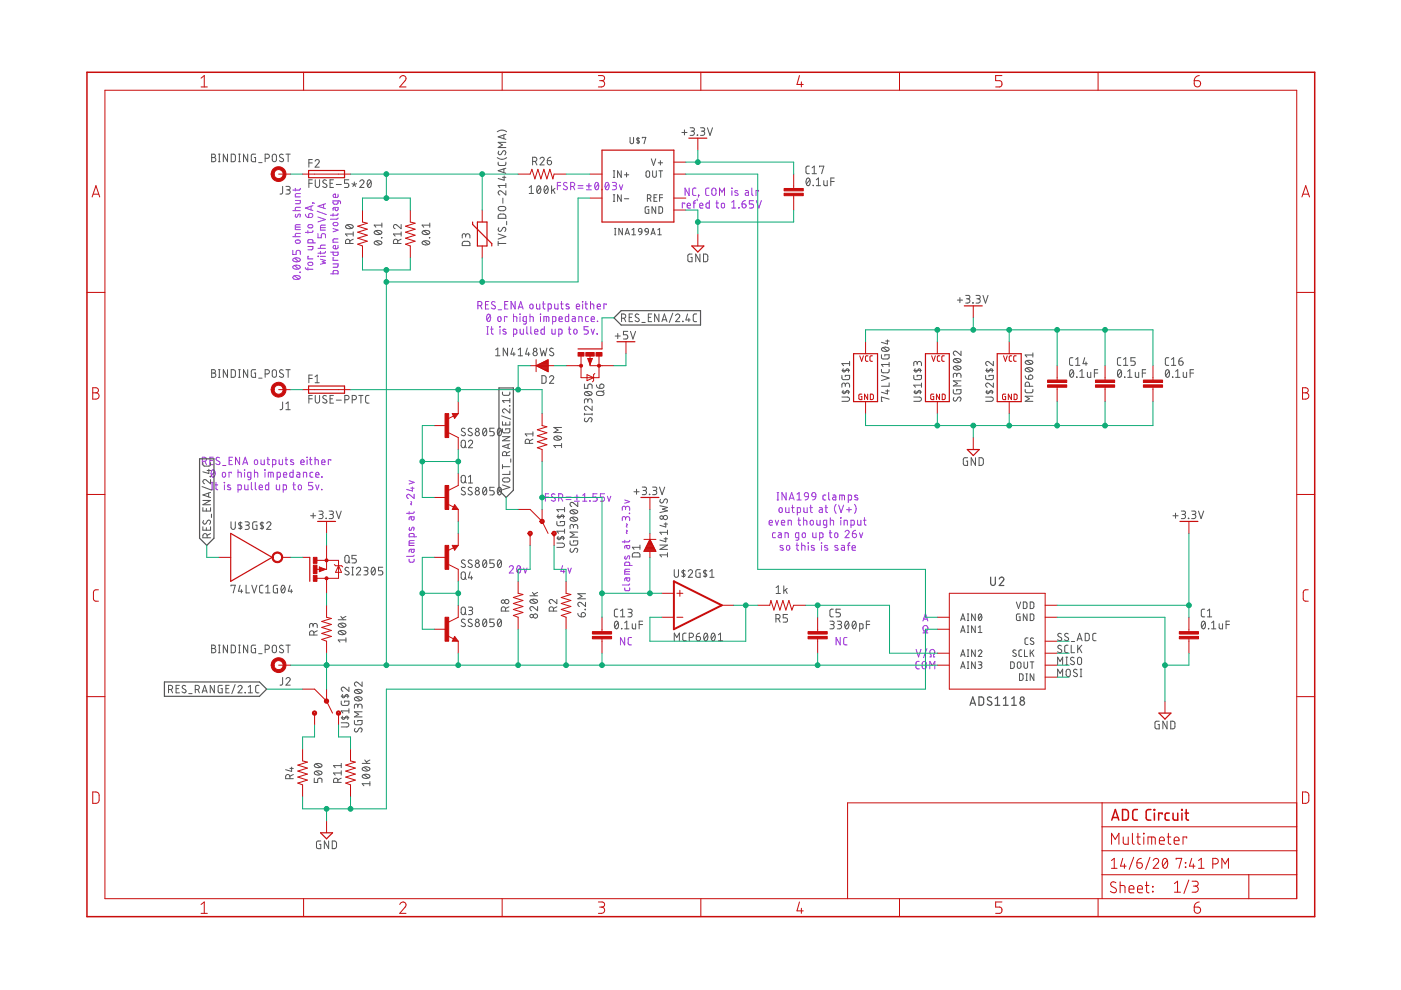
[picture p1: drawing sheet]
<svg xmlns="http://www.w3.org/2000/svg" width="297mm" height="210mm" viewBox="0 0 297 210" stroke-linecap="round" stroke-linejoin="round" font-family="sans-serif">
<g fill="none" stroke="#9526de" stroke-width=".21">
<path d="M62.6 39.9v.6M63.7 39.9l-.2 .4h-1.4M118.2 39.4h.7M118.9 38.7h-.7v1.5M120.2 38.8a.4 .4 0 0 0-.5-.1 .4 .4 0 0 0-.2 .5l.6 .4a.43 .43 0 0 1 0 .7 .43 .43 0 0 1-.7-.3M121 39.5h.4a.43 .43 0 0 0 .5-.4 .43 .43 0 0 0-.5-.4h-.4v1.5M121.5 39.5l.4 .7M122.6 39.4h1M122.6 39.9h1M124.3 39.4h1.1M124.9 38.9v1M126.3 38.8l.2-.1a.91 .91 0 0 1 0 1.5 .97 .97 0 0 1-.2-1.4z"/>
<path d="M126.9 39l-.7 .9M128.5 38.8l.2-.1a.94 .94 0 0 1 0 1.5 .99 .99 0 0 1-.2-1.4zM129.1 39l-.7 .9M129.8 38.7h.6a.35 .35 0 0 1 .3 .3 .35 .35 0 0 1-.3 .4h-.4M130.3 39.4a.43 .43 0 0 1 .4 .4 .43 .43 0 0 1-.4 .4h-.5M131.3 39.2l.4 1 .3-1M146.1 39.9v1.5l-.9-1.5v1.5M147.6 39.9h-.5l-.2 .3v1l.2 .2h.5M150.3 39.9h-.5l-.2 .3v1l.2 .2h.5M155.1 39.9l.1 .1zM159.4 39.9v1.3l.3 .2M62.1 53.1v.9h.7v-.6a.45 .45 0 0 1 .4-.3 .45 .45 0 0 1 .5 .3v.6"/>
<path d="M62.1 50.2h1.6M62.1 44.7h1.6M62.2 58.6a1.01 1.01 0 0 1 1.5 .2 .96 .96 0 0 1-1.6 0zM62.2 56.4a1.01 1.01 0 0 1 1.5 .2 .93 .93 0 0 1-1.6 0zM62.2 54.8a1.03 1.03 0 0 1 1.5 .3 .96 .96 0 0 1-1.6 0zM62.4 58.5l.9 .7M62.4 56.3l.9 .7M62.4 54.7l.9 .7M62.6 42.5h1.1l-.1 .5-.1 .2h-.9M62.6 48.2h1.1M62.7 45.4l-.1 .4 .3 .3 .3-.6 .3-.1 .2 .2-.1 .5M62.7 51l.6-.1a.35 .35 0 0 1 .4 .3 .35 .35 0 0 1-.4 .4l-.6-.1z"/>
<path d="M63.6 57.7l.1 .1zM63.7 49.5h-.9l-.2 .1v.6M63.7 47.6h-.9l-.2 .3v.8h1.1M63.7 44h-1l-.1 .7M63.7 41l-.9 .1-.2 .2v.4h1.1M64.7 56.7l.2 .4h1.4M64.7 45.4l.3 .6 .4 .1M65.3 52.3h1v.6l-1 .1M65.3 48.9v.5M65.3 56.7v.6M65.4 55.7l.6-.1a.35 .35 0 0 1 .3 .4 .35 .35 0 0 1-.3 .3l-.6-.1zM65.4 47.7l.6-.1a.35 .35 0 0 1 .3 .4 .35 .35 0 0 1-.3 .3l-.6-.1z"/>
<path d="M65.4 54.4h-.1v.5h1M65.6 45.3a.45 .45 0 0 1 .7 .2 .45 .45 0 0 1-.4 .6h-.5zM65.9 43.7v.8M66.3 43v.1zM66.3 51.5v-.6l-.7-.1-.3 .1v.6h1.6M66.3 48.9l-.1 .4h-1.5M66.3 43.6l-1.6 .5 1.6 .5M66.3 43l.4 .1M67.2 44.8l2 .7M67.4 49.5v.9h.7v-.5a.45 .45 0 0 1 .5-.4 .45 .45 0 0 1 .4 .4v.5M67.4 54.3l.1 .1zM67.4 52.7h1.6"/>
<path d="M67.4 46l1.6 .5-1.6 .6M67.9 54.4h1.1M67.9 55l1.1 .2-.7 .3 .7 .3-1.1 .2M67.9 53.3v.5M67.9 48.3h1.1M68.6 43.3v.8M69 53.3l-.2 .4h-1.4M69 52h-.9l-.1 .1-.1 .6M69 47.7l-.9 .1-.2 .2v.8h1.1M69 43.2l-1.6 .5 1.6 .5M70.1 58.1h1.6l-.1-.6-.2-.1h-.7l-.1 .7M70.1 53.5h1.6l-.1 .5-.8 .1-.2-.2v-.4"/>
<path d="M70.6 56h1.1l-.1 .5-.1 .1-.9 .1M70.6 45.3v.5M70.6 48.5l1.1 .3-1.1 .3M70.7 47.3l.6-.1a.35 .35 0 0 1 .4 .3 .35 .35 0 0 1-.4 .4l-.6-.1zM70.8 54.7h-.2v.5h1.1M71.1 44l.1 .6 .2 .1 .2-.2 .1-.5h-.8l-.2 .1-.1 .5M71.7 52l-.1 .6-.6 .1a.37 .37 0 0 1-.4-.4 .37 .37 0 0 1 .5-.3v.7M71.7 50.7h-.9l-.2 .2v.5h1.1M71.7 46.2l-.3 .3h-1.3M71.7 45.3l-.2 .3h-1.4M71.7 42.6l-.2 .6-.6 .1-.3-.2v-.5h1.3l.3 .1v.5M71.7 41.2l-.2 .6-.5 .1a.37 .37 0 0 1-.4-.5 .37 .37 0 0 1 .5-.2v.7"/>
<path d="M124.3 40.2h1.1M127.6 40.2h.1zM145.2 43.2v-.1h-.5v1M145.7 43.6h.7a.36 .36 0 0 0-.3-.5 .36 .36 0 0 0-.4 .3l.1 .6 .6 .1M147 43.1h.5M147.5 42.5l-.3 .2-.1 1.4M147.8 42.2v.3M148.1 41.4h.1zM148.2 41.4l-.2 .4M148.3 43.6h.7a.36 .36 0 0 0-.2-.5 .36 .36 0 0 0-.5 .3l.1 .6 .6 .1M150.4 42.5v1.6h-.5l-.2-.2v-.7l.2-.1h.5M151 40l.4-.1 .3 .1 .1 1a.44 .44 0 0 1-.4 .4 .44 .44 0 0 1-.5-.4z"/>
<path d="M151.8 43.1h.5M152 42.5v1.4l.3 .2M152.5 41.4v-1.5l.6 .8 .5-.8v1.5M153 43.2l.3-.1a.6 .6 0 0 1 .1 1l-.4-.2zM155.1 44.1h.9M155.1 42.9l.5-.4v1.6M155.2 40.4v1M156.4 40.5l-.4-.1-.2 .2 .6 .4 .1 .3-.2 .1h-.5M156.6 44l.1 .1zM157.3 43.2h.5a.43 .43 0 0 1 .4 .5 .43 .43 0 0 1-.5 .4 .43 .43 0 0 1-.4-.4zM158 42.5l-.5 .3-.2 .4M158.1 40.4h.4l.2 .3v.7h-.5l-.2-.2 .1-.2 .6-.2"/>
<path d="M159.8 42.5h-.9v.7h.5a.44 .44 0 0 1 .4 .5 .44 .44 0 0 1-.4 .4h-.5M160.4 42.5l.5 1.6 .5-1.6M160.8 40.6v-.2h-.5v1M101.3 64.8h.5a.45 .45 0 0 0 .4-.4 .45 .45 0 0 0-.4-.5h-.5v1.6M101.9 64.8l.3 .7M102.9 64.6h.6M103.2 70.8h.4M103.2 69.3h.4M103.4 66.7l.2-.1a.93 .93 0 0 1 0 1.6 1.01 1.01 0 0 1-.2-1.5zM103.4 69.3v1.5M103.6 63.9h-.7v1.6h.7M103.9 67l-.6 .8"/>
<path d="M104.1 69.8h.5M104.2 69.3v1.4l.4 .1M105 64.1l-.4-.2-.4 .4 .1 .2 .7 .4a.43 .43 0 0 1-.2 .7 .43 .43 0 0 1-.6-.3M105.6 65.7h.7M105.6 67.2l.3-.1a.58 .58 0 0 1 .1 1l-.4-.1zM105.9 69.3h.1zM106 69.8v1M107 64.6h.5M107.3 69.9l-.5-.1-.2 .2 .6 .4 .1 .3-.2 .1h-.5M107.5 67.3v-.2h-.5v1.1M107.7 63.9h-.7v1.6h.7M108.9 67.1h.5l.2 .2v.9"/>
<path d="M108.9 70.8l.6-.1 .1-.6-.2-.3h-.5v1.6M108.9 66.6v1.6M109.2 63.9v1.6l-.8-1.6v1.6M109.9 65.5l.5-1.6 .5 1.6M110 65.1h.8M110.2 66.6l.1 .1zM110.3 67.1v1.1M110.3 69.8v.9l.2 .1h.5v-1M111.6 68.2h-.5l-.2-.2v-.6l.2-.3h.5v1.3l-.1 .3h-.5M111.7 69.3v1.3l.3 .2M112.4 67.1h.5l.2 .2v.9M112.4 66.6v1.6"/>
<path d="M112.4 64.6l.3-.1a.58 .58 0 0 1 .1 1l-.4-.2zM112.5 69.3v1.3l.3 .2M113.3 70.3h.7a.37 .37 0 0 0-.2-.5 .37 .37 0 0 0-.5 .3l.1 .7h.6M113.7 64.5l.1 .8 .2 .2h.4v-1M114.6 66.6v.1zM114.6 67.1v1.1M115 64.5h.5M115.2 63.9v1.4l.3 .2M115.3 68.2v-1.1l1 .1 .1 1M115.4 69.3v1.5h-.5l-.2-.2 .1-.7 .6-.1M115.8 67.1v1.1M116.2 65.5l.7-.1v-.7l-.2-.2h-.5v1.5"/>
<path d="M117 69.8v.9l.3 .1h.4v-1M117.2 68.2l.6-.1 .1-.7-.2-.3h-.5v1.6M117.6 64.5v.8l.3 .2h.4v-1M118.5 70.8l.6-.1 .1-.6-.2-.3h-.5v1.6M118.5 67.6h.7a.37 .37 0 0 0-.2-.5 .37 .37 0 0 0-.5 .4l.1 .6 .6 .1M118.9 64.5h.5M119 63.9l.1 1.4 .3 .2M120.5 69.8h.5M120.6 66.6v1.6h-.6l-.1-.2v-.7l.1-.2h.6M120.6 64.5h-.4l-.2 .2 .7 .5v.2l-.2 .1-.5-.1M120.7 69.3v1.4l.3 .1M121.3 67.1h.5l.2 .3v.8l-.6-.1-.1-.2v-.2l.7-.1"/>
<path d="M121.7 69.9l.4-.1a.58 .58 0 0 1 .3 .6 .58 .58 0 0 1-.4 .4l-.3-.2zM122.2 65h.7a.37 .37 0 0 0-.3-.5 .37 .37 0 0 0-.4 .3l.1 .6 .6 .1M122.7 68.2v-1.1l.7 .1v1M123.5 63.9l.1 .1zM123.5 64.5v1M124 64.5h.5M124.2 63.9v1.4l.3 .2M124.7 69.3h-.9v.7h.6a.46 .46 0 0 1 .3 .4 .46 .46 0 0 1-.3 .4h-.6M124.8 67.1h-.5l-.2 .3 .1 .7 .6 .1M125.2 64.5h.6l.1 1M125.2 63.9v1.6M125.3 67.6h.7a.37 .37 0 0 0-.2-.5 .37 .37 0 0 0-.5 .4l.1 .6 .6 .1"/>
<path d="M125.3 69.8l.4 1 .3-1M126.6 70.8h.1zM126.6 65h.7a.37 .37 0 0 0-.2-.5 .37 .37 0 0 0-.5 .3l.1 .6 .6 .1M126.6 68.1l.1 .1zM128.5 64.6v-.1h-.5v1M42.9 97.8h.4a.43 .43 0 0 0 .5-.4 .43 .43 0 0 0-.5-.5h-.4v1.6M43.4 97.8l.4 .7M44.5 97.6h.5M45 99.7l.2-.1a.94 .94 0 0 1 0 1.6 .97 .97 0 0 1-.2-1.5zM45.2 96.9h-.7v1.6h.7M45.5 99.9l-.7 .9M46.5 97.1l-.5-.1-.2 .3 .1 .2 .6 .4a.39 .39 0 0 1 0 .5 .39 .39 0 0 1-.6 0l-.1-.1"/>
<path d="M47.2 98.7h.7M48.6 97.6h.5M49.3 96.9h-.7v1.6h.7M50.5 99.6v1.6M50.8 96.9v1.6l-.9-1.6v1.6M51.5 98.5l.5-1.6 .5 1.6M51.6 98.1h.8M51.8 99.6l.1 .1zM54 99.6v1.6M54 97.6h.5l.1 .6a.35 .35 0 0 1-.3 .3 .35 .35 0 0 1-.4-.3zM55.3 97.5l.1 .9 .2 .1h.4v-1M56.1 99.6l.1 .1z"/>
<path d="M56.6 97.5h.5M56.8 96.9v1.5l.3 .1M57.8 98.5l.7-.1-.1-.9h-.6v1.5M59.2 97.5v.9l.3 .1h.4v-1M60.5 97.5h.5M60.6 96.9l.1 1.5 .3 .1M62.1 99.6v1.6l-.6-.1v-.8l.6-.2M62.2 97.6l-.5-.1-.1 .2 .7 .4v.3h-.7M63.8 98h.7a.37 .37 0 0 0-.3-.5 .37 .37 0 0 0-.4 .3l.1 .6 .6 .1M65.1 96.9l.1 .1zM65.1 97.5v1M65.6 97.5h.5"/>
<path d="M65.8 96.9v1.5l.3 .1M66.8 97.5l.7 .1v.9M66.8 96.9v1.6M68.2 98h.7a.37 .37 0 0 0-.2-.5 .37 .37 0 0 0-.5 .3l.1 .6 .6 .1M70.1 97.6v-.1h-.5v1M44.8 103.8h.3M44.8 102.3h.3M45 102.3v1.5M45.6 102.8h.6M45.8 102.3v1.4l.4 .1M47.2 100.2h.5l.1 .6a.35 .35 0 0 1-.3 .4 .35 .35 0 0 1-.4-.4zM47.5 102.3l.1 .1z"/>
<path d="M47.6 102.8v1M48.8 102.9l-.5-.1-.1 .2 .7 .5v.2l-.2 .1h-.5M49.1 100.3v-.2h-.5v1.1M50.5 100.1l.6 .1 .1 1M50.5 103.8l.6-.1v-.8l-.6-.1v1.6M51.9 100.1v1.1M51.9 102.8v.9l.2 .1h.5v-1M53.2 101.2l-.6-.1v-.9l.6-.1-.1 1.5-.5 .1M53.3 102.3v1.3l.3 .2M54 100.1l.6 .2 .1 .9M54.1 102.3v1.3l.3 .2M54.9 103.3h.7a.37 .37 0 0 0-.2-.5 .37 .37 0 0 0-.5 .3l.1 .7h.6"/>
<path d="M56.2 100.1v1.1M56.9 101.2v-1.1l1 .1 .1 1M57 102.3v1.5h-.6l-.1-.8 .7-.2M57.4 100.1v1.1M58.6 102.8v.9l.2 .1h.5v-1M58.8 101.2l.6-.2v-.8l-.6-.1v1.6M60 103.8l.7-.1v-.8l-.7-.1v1.6M60.1 100.7h.7a.37 .37 0 0 0-.2-.5 .37 .37 0 0 0-.5 .3l.1 .6 .6 .1M62.1 102.8h.5M62.3 102.3v1.4l.3 .1M62.9 100.1l.5 .1 .2 .2v.8h-.6l-.1-.3v-.2l.7-.1M63.3 102.9h.5l.1 .6a.35 .35 0 0 1-.3 .3 .35 .35 0 0 1-.4-.3z"/>
<path d="M64.3 101.2v-1.1l.7 .2v.9M66.3 102.3h-.9v.7h.6a.44 .44 0 0 1 .3 .4 .44 .44 0 0 1-.3 .4h-.6M66.3 100.1l-.4 .1-.2 .2 .1 .7 .5 .1M66.9 100.7h.7a.37 .37 0 0 0-.2-.5 .37 .37 0 0 0-.5 .3l.1 .6 .6 .1M66.9 102.8l.4 1 .3-1M68.2 103.8h.1zM68.2 101.1l.1 .1zM86.7 118.6l.1 .4 .2 .2 .7-.1 .1-.5M86.7 108.5v.5M86.7 115.1h1.1M86.7 101.9l1.1 .4-1.1 .3M86.8 111.8l-.1 .4 .3 .3 .4-.7h.3l.1 .2-.1 .5"/>
<path d="M87.1 106.3l.2 .2-.2 .4 .2 .1M87.1 103.5h.7M87.2 116.5l.1 .6 .2 .1 .3-.2v-.5h-.8l-.2 .1-.1 .5M87.2 109.6l.1 .6 .2 .1 .3-.2v-.5h-.8l-.2 .1-.1 .5M87.4 103.3v.8l-1.2-.3M87.8 117.7l-.3 .3h-1.3M87.8 114.6h-.8l-.3 .3v.8h1.1M87.8 113.8v-.5l-.2-.2h-.6l-.2 .2-.1 .5h1.6M87.8 108.5l-.2 .3h-1.4M87.8 104.8v.9l-.9-.8a.43 .43 0 0 0-.7 .2 .43 .43 0 0 0 .4 .6M115.6 105.4h.7M116.3 104.7h-.7v1.6"/>
<path d="M117.7 104.8a.4 .4 0 0 0-.6-.1 .4 .4 0 0 0-.1 .6l.6 .3a.43 .43 0 0 1-.1 .7 .43 .43 0 0 1-.6-.3M118.4 105.6h.5a.43 .43 0 0 0 .4-.5 .43 .43 0 0 0-.4-.4h-.5v1.6M119 105.6l.3 .7M119.3 119.9l-.4 1.3h.9M120 105.4h1.1M120 105.9h1.1M121.8 105.4h1M121.8 106.3h1M122.3 104.9v1.1M123.5 106.3h.9M123.5 105l.5-.3v1.6M125 106.2l.1 .1z"/>
<path d="M126.6 104.7h-.9v.7h.6a.44 .44 0 0 1 .3 .4 .44 .44 0 0 1-.3 .5h-.6M128.2 104.7h-.9v.7h.5a.44 .44 0 0 1 .4 .4 .44 .44 0 0 1-.4 .5h-.5M128.8 105.2l.3 1.1 .4-1.1M132.5 114.6v.5M132.5 106l1 .4-1 .3M132.5 117.9v.5l.2 .2 .4-.7h.3l.1 .1-.1 .5M132.6 110a.43 .43 0 0 1 .5-.5 .43 .43 0 0 1 .4 .5v.4M132.6 110.2v-.3a.35 .35 0 0 0-.3-.4 .35 .35 0 0 0-.4 .4v.5M132.6 107.8a.43 .43 0 0 1 .5-.5 .43 .43 0 0 1 .4 .5v.4M132.6 108v-.3a.35 .35 0 0 0-.3-.4 .35 .35 0 0 0-.4 .4v.5M132.8 112.4l.2 .2-.2 .3 .2 .2M132.8 111.1l.2 .1-.2 .4 .2 .2"/>
<path d="M132.9 115.7l.1 .6 .3 .1 .2-.2v-.5h-.8l-.2 .1v.5M133.4 108.8l.1 .1zM133.5 119.9l-.1-.6h-.9v.6h1.5M133.5 114.6l-.2 .3h-1.4M163.1 110.8h.7a.36 .36 0 0 0-.3-.5 .36 .36 0 0 0-.4 .3l.1 .7h.6M164.4 110.3l.3 1 .4-1M164.4 113h-.5l-.1 .2 .1 .7 .5 .1M164.8 106h.3M164.8 104.4h.3M164.9 104.4v1.6M165.1 113h.4l.2 .2v.8h-.6l-.1-.2v-.3l.7-.1M165.3 107.7h.5l.1 .6a.35 .35 0 0 1-.4 .4 .35 .35 0 0 1-.3-.4z"/>
<path d="M165.7 110.8h.7a.36 .36 0 0 0-.3-.5 .36 .36 0 0 0-.4 .3l.1 .7h.6M166 115.7h-.5l-.1 .2 .6 .3 .1 .3-.2 .2-.5-.1M166.4 114v-1l.7 .1v.9M166.6 107.6v.9l.2 .2h.5v-1.1M166.7 104.4v1.6l-.9-1.6v1.6M166.8 115.7h.5l.1 .6a.35 .35 0 0 1-.3 .4 .35 .35 0 0 1-.3-.4zM167.1 111.3v-1l.7 .1v.9M167.3 106l.6-1.6 .5 1.6M167.4 105.6h.8M167.9 107.6h.5M168 107.1v1.4l.4 .2M168.8 115.6h.5"/>
<path d="M169 115.1v1.3l.3 .3M169 106h.8M169 104.8l.4-.4v1.6M169 108.7l.7-.2v-.8l-.7-.1v1.6M169.2 110.3h.5M169.4 109.8v1.4l.3 .1M169.4 114l-.7-.1v-.9h.7l-.1 1.4-.5 .1M170 115.6l.6 .1 .1 1M170 115.1v1.6M170.2 113.1h.5l.1 .6a.35 .35 0 0 1-.4 .3 .35 .35 0 0 1-.3-.3zM170.4 110.3l.6 .1 .1 .9M170.4 109.8v1.5"/>
<path d="M170.4 107.6l.1 .9 .2 .2h.4v-1.1M170.7 104.6l.3-.2 .3 .2 .1 .7-.8-.1-.1-.3zM171.3 115.1l.1 .1zM171.4 115.6v1.1M171.4 105.3l-.1 .4-.6 .3M171.7 107.6h.5M171.9 107.1v1.4l.3 .2M171.9 110.4h.5l.1 .6a.35 .35 0 0 1-.4 .3 .35 .35 0 0 1-.3-.3zM172.2 104.6l.3-.2 .3 .2 .2 .7-.8-.1zM172.3 113v.9l.3 .1h.4v-1M172.6 115.7h-.5l-.1 .2 .7 .4v.2l-.2 .2-.5-.1M173 105.3l-.2 .4-.5 .3"/>
<path d="M173.2 110.3v.9l.2 .1h.5v-1M173.7 107.6l.6 .1v.2v.8l-.5-.1-.1-.2v-.2l.6-.1M173.8 114l.7-.1-.1-.9h-.6v1.5M174.1 115.1l.1 .1zM174.2 115.6v1.1M174.9 107.6h.6M175.1 105h-.5l-.1 .2 .1 .7 .5 .1M175.1 107.1v1.4l.4 .2M175.3 111.3h-.7v-.9l.7-.1-.1 1.4-.5 .2M175.4 115.7h-.5l-.1 .2 .7 .4v.2l-.2 .2-.5-.1M175.7 104.4v1.5l.3 .1M175.8 113h.6"/>
<path d="M176 112.4v1.5l.4 .1M176 110.3l.7 .1v.9M176 109.8v1.5M176.6 105h.4l.2 .2v.8h-.5l-.2-.2 .1-.3 .6-.1M177.1 113.1h.4l.2 .6a.35 .35 0 0 1-.4 .3 .35 .35 0 0 1-.3-.3zM177.3 106.9a1.44 1.44 0 0 0 0 1.9M177.6 115.7h-.5l-.1 .2 .7 .4v.2l-.2 .2-.5-.1M177.8 107.1l.5 1.6 .6-1.6M178 106v-1h1v1M178.2 109.8l.1 .1zM178.3 110.3v1M178.4 115.6h.5l.1 .3v.8l-.5-.1-.1-.2v-.2l.6-.1"/>
<path d="M178.5 105v1M179 111.3v-1l.6 .1 .1 .9M179.2 112.8a.43 .43 0 0 1 .6-.4 .43 .43 0 0 1 .1 .7l-.7 .9h.8M179.5 108.1h1M179.7 115.6h.5M179.9 106l.6-.1v-.9h-.6v1.5M180 107.5v1.1M180.2 115.1l-.3 .2v1.4M180.4 111.3l.7-.1v-.8l-.7-.1v1.6M180.7 116.1h.7a.36 .36 0 0 0-.3-.5 .36 .36 0 0 0-.4 .4v.6l.7 .1M180.7 113.1h.6a.44 .44 0 0 1 .3 .5 .44 .44 0 0 1-.5 .4 .44 .44 0 0 1-.4-.4zM181.2 106.9l.3 1-.3 .9"/>
<path d="M181.4 112.4l-.6 .3-.1 .4M181.8 105.1l-.5-.1-.1 .2 .7 .4v.3l-.2 .1-.5-.1M181.8 110.3v.9l.3 .1h.4v-1M182.2 113l.4 1 .3-1M183.1 110.3h.5M183.3 109.8v1.4l.3 .1M108 120.3a.44 .44 0 0 1 .6-.4 .44 .44 0 0 1 .1 .7l-.7 .9h.9M109.7 120l.3-.1a.91 .91 0 0 1 0 1.6 .97 .97 0 0 1-.3-1.5zM110.3 120.3l-.7 .9M111 120.4l.4 1.1 .3-1.1M119.5 120.8v.7M120.4 120.4l.4 1.1 .3-1.1"/>
<path d="M132.4 135.2v1.5l-.8-1.5v1.5M132.5 124.7l.1 .5h.8l.1-.5M132.5 121.2h1M132.9 122.5l.1 .7h.3l.2-.1v-.6h-.8l-.2 .2v.4M133.5 123.8l-.3 .2h-1.3M133.5 120.7h-.9l-.1 .2v.8h1M133.9 135.2h-.5l-.2 .3v1l.2 .2h.5M178.1 135.2v1.5l-.8-1.5v1.5M179.6 135.2h-.5l-.2 .3v1l.2 .2h.5M194.2 137.7l.6 1.6 .5-1.6M195.7 134.2h.2v-.4a.59 .59 0 0 1-.2-.9 .59 .59 0 0 1 1 0 .59 .59 0 0 1-.2 .9v.4h.2M195.7 131.7l.5-1.6 .5 1.6"/>
<path d="M195.8 131.3h.8M196.5 137.5l-.7 1.9M197.1 139.3h.3v-.5a.6 .6 0 0 1-.2-.9 .6 .6 0 0 1 .9 0 .6 .6 0 0 1-.2 .9v.5h.3M194.9 140.2l-.6 .1-.1 .3v1l.2 .2h.5M195.6 140.4l.4-.2 .4 .3v.9a.43 .43 0 0 1-.4 .4 .43 .43 0 0 1-.5-.4zM197.1 141.8v-1.6l.6 .9 .5-.9v1.6"/>
</g>
<g fill="none" stroke="#535353" stroke-width=".21">
<path d="M44.9 32.7h.4a.36 .36 0 0 1 .4 .3 .36 .36 0 0 1-.4 .4 .44 .44 0 0 1 .5 .4 .44 .44 0 0 1-.5 .5h-.4zM44.9 33.4h.4M46.3 34.3h.4M46.3 32.7h.4M46.5 32.7v1.6M48.2 32.7v1.6l-.9-1.6v1.6M49 32.7h.6l.3 .3v1l-.3 .3h-.6zM50.6 34.3h.3M50.6 32.7h.3M50.8 32.7v1.6M52.5 32.7v1.6l-.9-1.6v1.6M54.2 32.7h-.7l-.2 .2v1l.2 .4h.7v-.9h-.3"/>
<path d="M54.8 34.5h.8M56.2 33.6h.5a.44 .44 0 0 0 .4-.5 .44 .44 0 0 0-.4-.4h-.5v1.6M57.8 32.8l.4-.1 .3 .1 .1 1a.44 .44 0 0 1-.4 .5 .44 .44 0 0 1-.5-.5zM59.9 39.5v1.4l-.5 .2M60 32.8a.41 .41 0 0 0-.5-.1 .41 .41 0 0 0-.1 .6l.5 .3a.38 .38 0 0 1 .2 .5 .38 .38 0 0 1-.5 .2l-.4-.2M60.6 39.5h.6a.37 .37 0 0 1 .3 .4 .37 .37 0 0 1-.3 .4h-.4M60.6 32.7h.9M61.1 32.7v1.6M65.5 38.9h.7M65.5 34.5h.7M66.2 33.8h-.7v1.6M66.2 38.1h-.7v1.7"/>
<path d="M66.8 34.2a.44 .44 0 0 1 .6-.4 .44 .44 0 0 1 .2 .7l-.8 .9h.9M66.8 38.1v1.2a.46 .46 0 0 0 .5 .5 .46 .46 0 0 0 .5-.5v-1.2M69.2 38.3a.41 .41 0 0 0-.6-.1 .41 .41 0 0 0-.1 .5l.6 .4a.41 .41 0 0 1 .1 .6 .41 .41 0 0 1-.6-.1l-.2-.1M70 38.9h.5M70.7 38.1h-.7v1.7h.7M71.3 39.1h1.1M74 38.1h-1v.8h.6a.45 .45 0 0 1 .4 .4 .45 .45 0 0 1-.4 .5h-.6M74.6 38.9l.5 .2M75.1 38.6v.5M75.1 39.1l.3 .4M75.1 39.1l-.3 .4M75.6 38.9l-.5 .2"/>
<path d="M76.3 38.5a.44 .44 0 0 1 .6-.3 .44 .44 0 0 1 .1 .7l-.7 .9h.9M78 38.2l.3-.1a.97 .97 0 0 1 0 1.7 1 1 0 0 1-.3-1.6zM78.7 38.5l-.8 .9M105.4 33.4a1.56 1.56 0 0 0 2 0M105.4 27.9a1.56 1.56 0 0 1 2 0M105.6 34.4v.5l.4 .2h1l.3-.4v-.3M105.7 32l-.1 .6 .4 .2 .2-.1 .4-.6a.37 .37 0 0 1 .5-.1 .37 .37 0 0 1 .1 .5l-.2 .4M106.5 37.6h.8M106.8 28.6v.8M106.8 35.8v.8M106.9 37.3v.9l-1.3-.4M107.3 38.9v.9"/>
<path d="M107.3 39.3h-1.7l.4 .5M107.3 35.7l-1.7 .5 1.7 .5M107.3 30.2h-1.7l.9 .5-.9 .6h1.7M107.3 28.5l-1.7 .5 1.7 .5M112.2 39.8l.4-.4v1.6M112.9 34.2h.5a.44 .44 0 0 0 .4-.4 .44 .44 0 0 0-.4-.5h-.5v1.7M113.5 34.2l.3 .8M114 39.5l.2-.1a.95 .95 0 0 1 0 1.6 1.02 1.02 0 0 1-.2-1.5zM114.5 33.7a.44 .44 0 0 1 .6-.3 .44 .44 0 0 1 .2 .7l-.8 .9h.9M114.6 39.8l-.7 .9M115.5 39.5l.3-.1a.97 .97 0 0 1 0 1.6 1 1 0 0 1-.3-1.5zM116 34.1h.6a.46 .46 0 0 1 .4 .5 .46 .46 0 0 1-.5 .4 .46 .46 0 0 1-.5-.5z"/>
<path d="M116.1 39.8l-.7 .9M116.8 33.3l-.4 .2-.4 .6M116.9 39.4v1.6M117.7 39.9l-.8 .6M130 37.6h.3M130 36.2h.3M130.2 36.2v1.4M131.7 36.2v1.4l-.8-1.4v1.4M132.4 37.1h.9M132.8 36.6v.9M133.6 29.1v1a.37 .37 0 0 0 .4 .4 .37 .37 0 0 0 .3-.4v-1M135.3 29.1v1.4"/>
<path d="M135.6 29.4l-.4-.1-.2 .1 .1 .3 .5 .4-.2 .2-.4-.1M136.2 29.3v-.2h.7l-.4 1.4M137.1 36.3h.5l.1 .9a.38 .38 0 0 1-.3 .4 .38 .38 0 0 1-.4-.4zM138.1 33.7l.5 1.4 .4-1.4M138.4 36.2v1a.39 .39 0 0 0 .4 .4 .39 .39 0 0 0 .3-.4v-1M139.6 34.5h.9M139.7 36.2h.8M140 34.1v.9M140.1 36.2v1.4M144.6 28.1h1.1M145.1 27.5v1.1M146.3 27.1h.6a.36 .36 0 0 1 .3 .4 .36 .36 0 0 1-.3 .3h-.4"/>
<path d="M146.8 27.8a.44 .44 0 0 1 .4 .5 .44 .44 0 0 1-.4 .4h-.5M147.8 28.6l.1 .1zM148.5 27.1h.6a.36 .36 0 0 1 .3 .4 .36 .36 0 0 1-.3 .3h-.4M149 27.8a.44 .44 0 0 1 .4 .5 .44 .44 0 0 1-.4 .4h-.5M150 27.1l.5 1.6 .6-1.6M171.1 37.9l.2-.2a.97 .97 0 0 1 0 1.7 1 1 0 0 1-.2-1.5zM171.6 35.2h-.5l-.2 .4v1l.2 .2h.5M171.7 38.1l-.7 .9M172.2 36.8h.9M172.2 35.6l.4-.4v1.6M172.4 39.3l.1 .1zM173.1 39.4h.9"/>
<path d="M173.1 38.1l.4-.4v1.7M173.8 35.4v-.2h.9l-.5 1.6M174.7 38.3v.9l.2 .2h.5v-1.1M176.1 38.5h.8M176.9 37.7h-.8v1.7M61.1 40.3a.44 .44 0 0 1 .4 .4 .44 .44 0 0 1-.4 .4h-.5M73.4 47.8a.9 .9 0 0 1 1.5 .4 1.05 1.05 0 0 1-1.6-.2zM73.6 47.7l.9 .7M74.2 51.6v-.4a.46 .46 0 0 0-.5-.5 .46 .46 0 0 0-.4 .5v.4h1.6M74.9 50.7l-.7 .4M74.9 49.6h-1.6l.3 .5M74.9 49.2v.9"/>
<path d="M79.4 51.2a1.04 1.04 0 0 1 1.6 .3 .95 .95 0 0 1-1.7 0zM79.4 49a1.02 1.02 0 0 1 1.6 .3 .97 .97 0 0 1-1.7 0zM79.7 51.1l.9 .7M79.7 48.9l.9 .8M80.9 50.4h.1zM81 47.3v.9M81 47.7h-1.7l.4 .5M84.3 51.6v-.4a.46 .46 0 0 0-.4-.5 .46 .46 0 0 0-.5 .5v.4h1.6M85 47.6v.9l-.9-.8a.44 .44 0 0 0-.6 .2 .44 .44 0 0 0 .3 .6M85 49.6h-1.6l.4 .5M85 50.7l-.7 .4M85 49.2v.9"/>
<path d="M89.6 51.2a1.04 1.04 0 0 1 1.5 .3 .95 .95 0 0 1-1.6 0zM89.6 49a1.02 1.02 0 0 1 1.5 .3 .97 .97 0 0 1-1.6 0zM89.9 51.1l.9 .7M89.9 48.9l.9 .8M91 50.4h.1zM91.1 47.7h-1.6l.4 .5M91.1 47.3v.9M98.1 51.3l.3-.1h1l.2 .3v.6h-1.6zM98.7 50a.46 .46 0 0 1 .5-.4 .46 .46 0 0 1 .4 .4v.5M98.7 50.3v-.4a.36 .36 0 0 0-.3-.3 .36 .36 0 0 0-.4 .3v.6M105.6 51.6h1.7M105.6 51.2v.9"/>
<path d="M105.6 49.6l1.7 .6-1.7 .5M105.7 48.3v.2a.37 .37 0 0 0 .1 .5 .37 .37 0 0 0 .5-.1l.5-.7a.47 .47 0 0 1 .5 .4 .47 .47 0 0 1-.3 .5M105.7 45.5l.4-.1h.9l.2 .3 .1 .6h-1.7zM105.7 43.9l1.1-.1a.46 .46 0 0 1 .5 .4 .46 .46 0 0 1-.5 .5l-1.1-.2-.1-.3zM106.6 42v1.1M107.3 40.4v.9l-1-.7a.44 .44 0 0 0-.7 .1 .44 .44 0 0 0 .4 .6M107.4 46.9v.8M112.2 41h.9M117.3 40.3l.4 .7M130 41.3h.3M130 42.7h.3M130.2 41.3v1.4"/>
<path d="M130.3 49.8h.3M130.3 48.4h.3M130.5 48.4v1.4M131.7 41.3v1.4l-.8-1.4v1.4M132 48.4v1.4l-.8-1.4v1.4M132.4 42.1h.9M132.5 49.8l.5-1.4 .5 1.4M132.7 49.4h.6M134 49.8h.7M134 48.7l.4-.3v1.4M135.5 48.5h.5l.1 .7-.7-.1zM136.1 49.2l-.1 .3-.5 .3"/>
<path d="M136.8 48.5h.6l.1 .7-.7-.1zM137.3 42.1h.3a.39 .39 0 0 0 .4-.4 .39 .39 0 0 0-.4-.4h-.3v1.4M137.5 49.2l-.1 .3-.5 .3M137.6 43.8l-.6 .1-.2 .1v.9l.2 .3h.6v-.8h-.3M137.7 42.1l.3 .6M138 49.8l.5-1.4 .4 1.4M138.1 49.4h.7M138.7 41.9h.4M139 43.8v1.4l-.8-1.4v1.4M139.3 41.3h-.6v1.4h.6M139.5 49.8h.7M139.5 48.7l.3-.3v1.4"/>
<path d="M139.7 43.8l.5 .1 .2 .2 .1 .7-.3 .4h-.5zM139.8 41.9h.7M140.5 41.3h-.7v1.4M146.7 53.9h-.5l-.3 .2-.1 1 .2 .4h.7v-.9h-.2M148.4 53.9v1.6l-.9-1.6v1.6M149.2 53.9h.6l.2 .2 .1 1-.3 .4h-.6zM44.9 78.4h.4a.36 .36 0 0 1 .4 .3 .36 .36 0 0 1-.4 .4 .46 .46 0 0 1 .5 .5 .46 .46 0 0 1-.5 .4h-.4zM44.9 79.1h.4M46.3 78.4h.4M46.5 78.4v1.6M48.2 78.4v1.6l-.9-1.6v1.6M49 78.4h.6l.3 .3v1l-.3 .3h-.6z"/>
<path d="M50.6 78.4h.3M50.8 78.4v1.6M52.5 78.4v1.6l-.9-1.6v1.6M54.2 78.4l-.8 .1v1.4l.8 .1v-.9h-.3M56.2 79.3h.5a.46 .46 0 0 0 .4-.5 .46 .46 0 0 0-.4-.4h-.5v1.6M57.8 78.5l.4-.1 .3 .1 .1 1a.44 .44 0 0 1-.4 .5 .44 .44 0 0 1-.5-.5zM60 78.5l-.5-.1-.2 .3 .1 .3 .5 .3a.38 .38 0 0 1 .2 .5 .38 .38 0 0 1-.5 .2l-.4-.2M60.6 78.4h.9M61.1 78.4v1.6M66.2 79.5h-.7v1.7M66.8 79.9l.4-.4v1.7M105.1 74.2l.4-.4v1.6"/>
<path d="M105.1 75.4h.9M107.6 73.8v1.6l-.9-1.6v1.6M108.7 73.8l-.4 1.3h.9M108.9 74.7v.7M109.9 75.4h.9M109.9 74.2l.4-.4v1.6M111.8 73.8l-.4 1.3h1M112.1 74.7v.7M114.5 73.8l.4 1.6 .3-1 .4 1 .4-1.6M114.9 79.7h.6l.3 .2v1.1l-.3 .2-.6 .1zM117.3 73.9l-.5-.1-.3 .4 .1 .2 .6 .4a.38 .38 0 0 1 .1 .5 .38 .38 0 0 1-.5 .1l-.3-.2M130.4 71.2h1.1"/>
<path d="M131 70.7v1.1M131.8 67.5h.4a.46 .46 0 0 0 .5-.5 .46 .46 0 0 0-.5-.4h-.4v1.6M132.3 67.5l.4 .7M133.1 70.3h-.9v.7h.5a.46 .46 0 0 1 .4 .4 .46 .46 0 0 1-.4 .5h-.5M133.4 67.3h.5M133.7 70.3l.5 1.6 .5-1.6M134.1 66.6h-.7v1.6h.7M135.4 66.7l-.1-.1a.38 .38 0 0 0-.6 .1 .38 .38 0 0 0 .2 .5l.5 .3a.44 .44 0 0 1-.1 .7 .44 .44 0 0 1-.7-.2M136.1 68.4h.7M137.5 67.3h.5M138.2 66.6h-.7v1.6h.7M139.7 66.6v1.6l-.9-1.6v1.6"/>
<path d="M140.3 68.2l.6-1.6 .5 1.6M140.5 67.8h.8M142.6 66.4l-.7 2M143.2 66.9a.44 .44 0 0 1 .7-.3 .44 .44 0 0 1 .1 .7l-.8 .9h.9M144.7 68.1l.1 .1zM145.8 66.6l-.4 1.2h.9M146 67.5v.7M147.7 66.6h-.5l-.2 .3v1.1l.2 .2h.5M178.5 79.6v.5l.2 .4h1.1l.3-.2v-.7h-.9v.3M178.5 78.5h1.6M178.8 78.2l-.1 .5 .3 .2 .5-.7 .4 .1v.6M180.1 76.6v.9"/>
<path d="M180.1 77.1h-1.6l.4 .4M186.9 78.3v.5l.3 .2h1.1l.2-.2v-.5M186.9 75.2v.7l.2 .2h1.1l.3-.2v-.7h-.9v.3M186.9 79.6l1.6 .6-1.6 .5M187 73.8a1.02 1.02 0 0 1 1.5 .3 .97 .97 0 0 1-1.6 0zM187.2 73.7l1 .7M187.8 72.3h.7M188.2 72.1v.8l-1.3-.3M188.5 76.8v.9M188.5 77.3h-1.6l.3 .4M193.7 79.6l.1 .7 .2 .2h1l.3-.2 .1-.7h-.9v.3M193.7 78.5h1.7"/>
<path d="M194 78.2l-.1 .5 .3 .2 .6-.7 .3 .1v.6M194.5 77.1a.46 .46 0 0 1 .4-.5 .46 .46 0 0 1 .5 .5v.4M194.5 77.3v-.3a.36 .36 0 0 0-.4-.4 .36 .36 0 0 0-.4 .4v.5M202.2 77.8a1.02 1.02 0 0 1 1.6 .2 .97 .97 0 0 1-1.7 0zM202.2 76.2a1.02 1.02 0 0 1 1.6 .3 .97 .97 0 0 1-1.7 0zM202.5 77.7l.9 .7M202.5 76.1l.9 .7M202.8 79.6a.46 .46 0 0 1 .5-.5 .46 .46 0 0 1 .5 .5v.4M202.8 79.8v-.3a.36 .36 0 0 0-.3-.4 .36 .36 0 0 0-.4 .4v.5M203 63.6h1.1M203.5 63.1v1.1M203.8 74.4v1l-1-.8a.45 .45 0 0 0-.7 .1 .45 .45 0 0 0 .4 .7"/>
<path d="M204.7 62.6h.6a.36 .36 0 0 1 .4 .4 .36 .36 0 0 1-.4 .4h-.4M205.2 63.4a.46 .46 0 0 1 .5 .4 .46 .46 0 0 1-.5 .5h-.5M206.2 64.2l.1 .1zM206.9 62.6h.6a.36 .36 0 0 1 .3 .4 .36 .36 0 0 1-.3 .4h-.4M207.4 63.4a.46 .46 0 0 1 .4 .4 .46 .46 0 0 1-.4 .5h-.5M208.4 62.6l.5 1.7 .6-1.7M209 79.6v.7l.2 .2h1l.4-.2v-.7h-.9v.3M209 78.5h1.6M209.3 78.2l-.1 .5 .2 .2 .6-.7 .4 .1-.1 .6M210.6 76.6v.9l-.9-.7a.44 .44 0 0 0-.7 .1 .44 .44 0 0 0 .3 .6M217.4 79.7l.1 .4 .6 .3M217.5 78.1a1.02 1.02 0 0 1 1.5 .3 .97 .97 0 0 1-1.6 0z"/>
<path d="M217.5 76.6a1.02 1.02 0 0 1 1.5 .2 .97 .97 0 0 1-1.6 0zM217.7 78l.9 .8M217.7 76.5l.9 .7M218.2 79.6a.47 .47 0 0 1 .7 .2 .47 .47 0 0 1-.4 .6h-.4zM219 74.8v.9M219 75.3h-1.6l.3 .4M227 78.5l.1-.1a.8 .8 0 0 1 .6 .5 .8 .8 0 0 1-.2 .9l-.3 .2a1 1 0 0 1-.2-1.5zM227.5 75.8l-.5 .1-.2 .3v1l.2 .2 .5 .1M227.6 78.7l-.8 1M228.1 77.5h.9M228.1 76.2l.4-.4v1.7M228.3 79.9v.1z"/>
<path d="M228.9 78.7l.5-.3v1.6M230 75.8l-.4 1.3h.9M230.3 76.8v.7M230.5 78.9l.1 .9 .2 .2h.5v-1.1M232 79.1h.7M232.7 78.4h-.7v1.6M237.1 78.5l.3-.1a.97 .97 0 0 1 0 1.6 1.02 1.02 0 0 1-.3-1.5zM237.6 75.8l-.5 .1-.2 .3v1l.2 .2 .5 .1M237.7 78.7l-.7 1M238.2 77.5h.9M238.2 76.2l.5-.4v1.7M238.4 79.9l.1 .1z"/>
<path d="M239.1 78.7l.4-.3v1.6M240.7 75.8h-.9v.8h.5a.46 .46 0 0 1 .4 .4 .46 .46 0 0 1-.4 .5h-.5M240.7 78.9v.9l.3 .2h.4v-1.1M242.2 79.1h.7M242.9 78.4h-.7v1.6M247.3 78.5l.2-.1a.97 .97 0 0 1 0 1.6 1.02 1.02 0 0 1-.2-1.5zM247.8 75.8l-.5 .1-.2 .3v1l.2 .2 .5 .1M247.9 78.7l-.7 1M248.4 77.5h.9M248.4 76.2l.4-.4v1.7M248.6 79.9l.1 .1zM249.3 78.7l.4-.3v1.6"/>
<path d="M249.9 76.6h.6a.45 .45 0 0 1 .3 .5 .45 .45 0 0 1-.4 .4 .45 .45 0 0 1-.5-.5zM250.7 75.8l-.5 .2-.3 .6M250.9 78.9v.9l.2 .2h.5v-1.1M252.3 79.1h.8M253.1 78.4h-.8v1.6M43 98.1l.1 .5 .3 .2h1l.2-.2v-.5M43.9 99.8h.7M44.3 99.5v.9l-1.3-.4M46.3 80h.4M50.6 80h.3M54.8 80.2h.8M59.9 85.2v1.4l-.5 .3"/>
<path d="M60.6 86.9h.9M60.6 85.6l.5-.4v1.7M65.5 84.6h.7M65.5 80.2h.7M66.2 83.8h-.7v1.7M66.8 81.2h.9M66.8 83.8v1.2a.46 .46 0 0 0 .5 .5 .46 .46 0 0 0 .5-.5v-1.2M69.2 84l-.5-.1-.2 .3v.2l.6 .4a.41 .41 0 0 1 .1 .6 .41 .41 0 0 1-.6 0l-.2-.2M70 84.6h.5M70.7 83.8h-.7v1.7h.7M71.3 84.8h1.1M73.1 84.8h.5a.46 .46 0 0 0 .4-.5 .46 .46 0 0 0-.4-.5h-.5v1.7"/>
<path d="M74.7 84.8h.4a.46 .46 0 0 0 .5-.5 .46 .46 0 0 0-.5-.5h-.4v1.7M76.1 83.8h.9M76.5 83.8v1.7M78.3 83.8l-.6 .1-.2 .3 .1 1.2 .7 .1M97.9 93.5l.3-.2 .4 .2 .1 1a.46 .46 0 0 1-.5 .4 .46 .46 0 0 1-.4-.4zM98.5 94.6l.4 .3M98.6 90.9a.41 .41 0 0 0-.6-.1 .41 .41 0 0 0 0 .7l.5 .2a.41 .41 0 0 1 .1 .6 .41 .41 0 0 1-.7 0l-.1-.1M99.3 93.7a.44 .44 0 0 1 .6-.4 .44 .44 0 0 1 .2 .7l-.8 .9h.9M100.1 90.9a.42 .42 0 0 0-.6-.1 .42 .42 0 0 0-.1 .6l.5 .3a.4 .4 0 0 1 .1 .6 .4 .4 0 0 1-.6 0l-.2-.1M102.5 90.9l.3-.1a.95 .95 0 0 1 0 1.6 1 1 0 0 1-.3-1.5zM103.1 91.1l-.7 .9M104.8 90.8h-.9v.7h.5a.45 .45 0 0 1 .4 .4 .45 .45 0 0 1-.4 .5h-.5"/>
<path d="M105.6 90.9l.3-.1a.95 .95 0 0 1 0 1.6 1 1 0 0 1-.3-1.5zM106.3 91.1l-.8 .9M106.4 88.2l1.9 .7M106.5 90.9l.1 .7 .1 .2h1.1l.3-.2v-.7h-.9v.3M106.5 83.1l.1 .5 .3 .2h1l.2-.2v-.5M106.5 89.4v.7h1.6v-.7M106.5 99h1.6M106.5 98.5v.9M106.5 92.6h1.6l-1.6 .9h1.6M107.2 89.6v.5M107.4 96.6v-.4a.43 .43 0 0 0-.4-.5 .43 .43 0 0 0-.5 .5v.4h1.6M107.7 94.2v.8"/>
<path d="M108 86l.1 .1zM108.1 86.7v.9l-.9-.8a.43 .43 0 0 0-.7 .2 .43 .43 0 0 0 .4 .6M108.1 99.9v.7h-1.6M108.1 84.5v.9M108.1 95.7l-.7 .4M108.1 94.1l-1.6 .5 1.6 .5M108.1 84.9h-1.6l.4 .5M108.3 97.3v.7M112.3 94v-.4a.46 .46 0 0 0-.5-.5 .46 .46 0 0 0-.4 .5v.4h1.6M113 93.1l-.7 .4M113 92h-1.6l.3 .5M113 91.5v1"/>
<path d="M116.5 80a.44 .44 0 0 1 .6-.3 .44 .44 0 0 1 .2 .7l-.8 .9h.9M117.5 92.6a1.03 1.03 0 0 1 1.6 .3 .97 .97 0 0 1-1.7 0zM117.8 92.5l.9 .8M119.1 94.5h-1.7l.4 .4M119.1 94v.9M119.1 90.6h-1.7l.9 .6-.9 .5h1.7M123.9 81.4v.9h.7v-.5a.46 .46 0 0 1 .5-.4 .46 .46 0 0 1 .4 .4v.5M123.9 87.8h1.6M123.9 87.6v.4M124 83.2a.89 .89 0 0 1 1.5 .4 1.02 1.02 0 0 1-1.6-.2zM124 88.6l-.1 .6 .4 .2 .2-.1 .4-.7a.42 .42 0 0 1 .6 .1 .42 .42 0 0 1-.1 .6l-.1 .2M124.3 83.1l.9 .7"/>
<path d="M124.6 85a.46 .46 0 0 1 .5-.4 .46 .46 0 0 1 .4 .4v.4M124.6 85.3v-.4a.36 .36 0 0 0-.3-.3 .36 .36 0 0 0-.4 .3v.5M125.5 86.1v.9l-.9-.7a.44 .44 0 0 0-.7 .1 .44 .44 0 0 0 .4 .6M125.5 87.6v.4M126.4 81.6l.2 .4 .6 .3M126.6 83.1l1-.1a.46 .46 0 0 1 .5 .4 .46 .46 0 0 1-.5 .5l-1-.2-.2-.3zM127.3 81.5a.47 .47 0 0 1 .7 .2 .47 .47 0 0 1-.4 .6h-.4zM128.1 82.8l-.4 .3M178.5 84.2h1.2a.46 .46 0 0 1 .4 .4 .46 .46 0 0 1-.4 .5h-1.2M178.5 83.1h1.6M178.8 82.8l-.1 .3 .1 .4 .3-.1 .4-.5a.36 .36 0 0 1 .5 .1 .36 .36 0 0 1-.1 .5M179.2 81.7a.46 .46 0 0 1 .5-.5 .46 .46 0 0 1 .4 .5v.4"/>
<path d="M179.2 81.9v-.3a.36 .36 0 0 0-.3-.4 .36 .36 0 0 0-.4 .4v.5M187.8 82.9h.7M188.2 82.6v.9l-1.3-.3M188.5 84.6l-1.6-.4v.9h.2M188.5 81.2v.7h-1.6M193.7 84.2h1.2a.46 .46 0 0 1 .5 .4 .46 .46 0 0 1-.5 .5h-1.2M193.7 83.1h1.7M194 82.8l-.1 .3 .2 .4 .2-.1 .6-.6 .3 .2-.1 .5M195.4 81.7h-1.7l.4 .4M195.4 81.2v.9M202.1 82.6v.7l.3 .2h1l.3-.2 .1-.7h-1v.3M202.2 84.3l-.1 .5 .4 .2h.2l.4-.6a.38 .38 0 0 1 .5-.2 .38 .38 0 0 1 .1 .6l-.2 .3"/>
<path d="M203.8 80.8h-1.7l.9 .5-.9 .5h1.7M205.1 97l-.6 .1-.2 .2v1.3l.8 .1v-.9h-.2M206.8 97v1.7l-.9-1.7v1.7M207.6 97l.6 .1 .2 .2 .1 .9-.3 .4-.6 .1zM209 84.2h1.1a.46 .46 0 0 1 .5 .4 .46 .46 0 0 1-.5 .5h-1.1M209 83.1h1.6M209.3 82.8l-.2 .3 .2 .4 .3-.1 .5-.6 .3 .2-.1 .5M210.6 81.2v.9l-.9-.8a.44 .44 0 0 0-.7 .2 .44 .44 0 0 0 .3 .6M217.4 82.5v.6l.3 .2 1.1-.1 .1-.1 .1-.6M218.3 81.9v-.5a.46 .46 0 0 0-.5-.4 .46 .46 0 0 0-.4 .4v.5h1.6M219 84h-1.6l.9 .5-.9 .6h1.6M228.9 80h.9"/>
<path d="M239.1 80h.9M249.3 80h.9M42.8 103.2l2 .7M43 107.6v.8h1.6v-.8M43 111.7v.7h1.6v-.7M43 106.1h1.6l-1.6 .9h1.6M43.2 110.4a.41 .41 0 0 0-.2 .5 .41 .41 0 0 0 .6 .1l.4-.6a.44 .44 0 0 1 .7 .1 .44 .44 0 0 1-.3 .7M43.8 107.8v.6M43.8 111.9v.5M43.9 114v-.4a.46 .46 0 0 0-.4-.5 .46 .46 0 0 0-.5 .5v.4h1.6M44.2 104.5v.8M44.6 101v.1z"/>
<path d="M44.6 101.7v.9l-.8-.8a.44 .44 0 0 0-.7 .1 .44 .44 0 0 0 .3 .7M44.6 113.1l-.7 .4M44.6 104.4l-1.6 .5 1.6 .6M44.8 109v.7M49 110.6v1.2a.46 .46 0 0 0 .4 .4 .46 .46 0 0 0 .5-.4v-1.2M50.9 110.6v1.6M51.3 110.9a.37 .37 0 0 0-.5-.1 .37 .37 0 0 0-.1 .5l.5 .3a.37 .37 0 0 1-.1 .5 .37 .37 0 0 1-.5-.1M52 110.6h.5a.36 .36 0 0 1 .4 .4 .36 .36 0 0 1-.4 .4h-.4M52.4 111.4a.44 .44 0 0 1 .5 .4 .44 .44 0 0 1-.5 .4h-.4M54.5 110.6l-.7 .1-.2 .1v1.1l.2 .3h.7v-.8h-.3M55.5 110.6v1.6M55.9 110.9l-.5-.1-.2 .2v.2l.7 .6-.2 .3-.5-.1"/>
<path d="M56.5 111a.44 .44 0 0 1 .7-.4 .44 .44 0 0 1 .1 .8l-.8 .8h.9M65.8 109.3h1.1M66.4 108.8v1.1M67.6 108.4h.6a.36 .36 0 0 1 .3 .3 .36 .36 0 0 1-.3 .4h-.4M68.1 109.1a.44 .44 0 0 1 .4 .4 .44 .44 0 0 1-.4 .5h-.5M69.1 109.9l.1 .1zM69.8 108.4h.5a.36 .36 0 0 1 .4 .3 .36 .36 0 0 1-.4 .4h-.3M70.3 109.1a.44 .44 0 0 1 .4 .4 .44 .44 0 0 1-.4 .5h-.5M71.3 108.4l.5 1.6 .5-1.6M73.2 117.9l.4-.1 .3 .1 .1 1a.46 .46 0 0 1-.4 .5 .46 .46 0 0 1-.5-.5zM73.8 119l.4 .4M75.5 117.8h-.9v.7h.6a.45 .45 0 0 1 .4 .4 .45 .45 0 0 1-.4 .5h-.6"/>
<path d="M97.9 100.9l.3-.1 .4 .1 .1 1a.46 .46 0 0 1-.5 .5 .46 .46 0 0 1-.4-.5zM98.5 102l.4 .4M98.6 118.9l-.2-.2a.38 .38 0 0 0-.5 .2 .38 .38 0 0 0 .1 .5l.5 .3a.41 .41 0 0 1 .1 .6 .41 .41 0 0 1-.7-.1l-.1-.1M98.6 103.4h-.2a.38 .38 0 0 0-.5 .1 .38 .38 0 0 0 .1 .5l.5 .3a.41 .41 0 0 1 .1 .6 .41 .41 0 0 1-.7-.1l-.1-.1M99.3 101.1l.5-.3v1.6M99.3 102.4h.9M100.1 118.9l-.2-.2a.38 .38 0 0 0-.6 .2 .38 .38 0 0 0 .2 .5l.4 .3a.4 .4 0 0 1 .1 .6 .4 .4 0 0 1-.6-.1l-.2-.1M100.1 103.4h-.2a.38 .38 0 0 0-.6 .1 .38 .38 0 0 0 .2 .5l.4 .3a.4 .4 0 0 1 .1 .6 .4 .4 0 0 1-.6-.1l-.2-.1M102.5 118.8l.3-.1a.97 .97 0 0 1 0 1.6 1.02 1.02 0 0 1-.3-1.5zM102.5 103.4l.3-.1a.97 .97 0 0 1 0 1.6 1.02 1.02 0 0 1-.3-1.5zM103.1 119.1l-.7 .9M103.1 103.7l-.7 .9"/>
<path d="M104.8 118.7h-.9v.7h.5a.46 .46 0 0 1 .4 .5 .46 .46 0 0 1-.4 .4h-.5M104.8 103.3h-.9v.7h.5a.46 .46 0 0 1 .4 .5 .46 .46 0 0 1-.4 .4h-.5M105.6 118.8l.3-.1a.97 .97 0 0 1 0 1.6 1.02 1.02 0 0 1-.3-1.5zM105.6 103.4l.3-.1a.97 .97 0 0 1 0 1.6 1.02 1.02 0 0 1-.3-1.5zM106.3 119.1l-.8 .9M106.3 103.7l-.8 .9M106.5 102.8l1.6 .5-1.6 .5M106.7 101.5l1-.2a.43 .43 0 0 1 .4 .5 .43 .43 0 0 1-.4 .4l-1-.1-.2-.3zM118.1 115.1h1.1a.46 .46 0 0 1 .5 .5 .46 .46 0 0 1-.5 .5h-1.1M118.1 110.6v.7l.2 .1 1 .1 .4-.2v-.7h-.9v.2M118.1 114.1h1.6M118.1 109.5h1.6"/>
<path d="M118.3 113.7a.36 .36 0 0 0-.1 .6 .36 .36 0 0 0 .5 0l.4-.5 .3-.1 .1 .4-.1 .3M118.3 109.1l-.1 .5 .3 .3 .6-.7h.3l.1 .3-.1 .4M119.7 112.6h-1.6l.3 .5M119.7 107.6v.9M119.7 112.2v.9M119.7 108.1h-1.6l.3 .4M120.9 114.7v.7l.2 .1h1.3l.1-.8h-.9v.3M121 109.8a1.03 1.03 0 0 1 1.5 .3 .97 .97 0 0 1-1.6 0zM121 108.3a1.03 1.03 0 0 1 1.5 .2 .97 .97 0 0 1-1.6 0zM121 116.3a.41 .41 0 0 0-.1 .6 .41 .41 0 0 0 .6 0l.3-.5a.41 .41 0 0 1 .6 0 .41 .41 0 0 1 0 .6l-.1 .1M121.2 109.7l.9 .7M121.2 108.2l.9 .7"/>
<path d="M121.6 111.6a.46 .46 0 0 1 .4-.4 .46 .46 0 0 1 .5 .4v.5M121.6 111.9v-.4a.36 .36 0 0 0-.4-.3 .36 .36 0 0 0-.3 .3v.6M122.5 106.5v.9l-.9-.8a.44 .44 0 0 0-.7 .2 .44 .44 0 0 0 .3 .6M122.5 112.8h-1.6l.9 .6-.9 .5h1.6M134.2 117.3l1.2-.1 .3 .3v.6h-1.6zM134.4 104.3h1.1M135 103.7v1.1M135.7 115.6v.9M135.7 116h-1.6l.3 .5M136.2 103.3h.5a.36 .36 0 0 1 .4 .3 .36 .36 0 0 1-.4 .4h-.3M136.6 104a.44 .44 0 0 1 .5 .4 .44 .44 0 0 1-.5 .5h-.4M137.7 104.8l.1 .1z"/>
<path d="M138.4 103.3h.5a.36 .36 0 0 1 .4 .3 .36 .36 0 0 1-.4 .4h-.4M138.8 104a.44 .44 0 0 1 .5 .4 .44 .44 0 0 1-.5 .5h-.4M139.8 103.3l.6 1.6 .5-1.6M139.9 115.6h1.6l-1.6 .9h1.6M139.9 107.2l1.6 .4-1.1 .3 1.1 .4-1.6 .4M140 105.9a.41 .41 0 0 0 0 .6 .41 .41 0 0 0 .6 0l.2-.5a.44 .44 0 0 1 .7 0 .44 .44 0 0 1-.2 .7M140.8 114.2h.7M140.8 111.1h.7M141.2 114v.9l-1.3-.4M141.2 110.8v.9l-1.3-.3M141.5 117.6h-1.6l.4 .5M141.5 112.4v.9"/>
<path d="M141.5 117.2v.9M141.5 112.9h-1.6l.4 .4M248.7 109.3h1.1M249.2 108.8v1.1M250.5 108.4h.5a.36 .36 0 0 1 .4 .3 .36 .36 0 0 1-.4 .4h-.4M250.9 109.1a.44 .44 0 0 1 .5 .4 .44 .44 0 0 1-.5 .5h-.4M251.9 109.9l.2 .1zM252.6 108.4h.6a.36 .36 0 0 1 .4 .3 .36 .36 0 0 1-.4 .4h-.4M253.1 109.1a.44 .44 0 0 1 .5 .4 .44 .44 0 0 1-.5 .5h-.5M254.1 108.4l.6 1.6 .5-1.6M44.9 136.8h.4a.36 .36 0 0 1 .4 .3 .36 .36 0 0 1-.4 .4 .46 .46 0 0 1 .5 .5 .46 .46 0 0 1-.5 .4h-.4zM44.9 137.5h.4"/>
<path d="M46.3 138.4h.4M46.3 136.8h.4M46.5 136.8v1.6M48.2 136.8v1.6l-.9-1.6v1.6M49 124.3v-.2h.9l-.5 1.6M49 136.8h.6l.3 .3v1l-.3 .3h-.6zM50.6 138.4h.3M50.6 136.8h.3M50.8 136.8v1.6M50.9 124.1l-.4 1.2h1M51.2 125v.7M52.2 124.1v1.6h.7"/>
<path d="M52.5 136.8v1.6l-.9-1.6v1.6M53.4 124.1l.5 1.6 .6-1.6M54.2 136.8h-.6l-.3 .2v1l.2 .4h.7v-.9h-.3M54.8 138.6h.8M55.8 124.1h-.6l-.2 .4 .1 1 .1 .2h.6M56.2 137.7h.5a.46 .46 0 0 0 .4-.5 .46 .46 0 0 0-.4-.4h-.5v1.6M56.3 125.7h.9M56.3 124.5l.5-.4v1.6M57.8 136.9l.4-.1 .4 .3v.9a.44 .44 0 0 1-.4 .4 .44 .44 0 0 1-.5-.4zM58.8 124.1h-.5l-.3 .2v1l.2 .4h.6v-.9h-.2M59.8 124.2l.2-.1a.95 .95 0 0 1 0 1.6 1.02 1.02 0 0 1-.2-1.5zM60 136.9l-.4-.1-.3 .3 .1 .3 .5 .3a.38 .38 0 0 1 .2 .5 .38 .38 0 0 1-.5 .2l-.4-.2"/>
<path d="M60.4 124.5l-.8 .8M60.6 136.8h.9M61.1 136.8v1.6M61.5 124.1l-.4 1.2h.9M61.8 125v.7M66.4 132.6a.44 .44 0 0 1 .4-.4 .44 .44 0 0 1 .5 .4v.5M66.4 132.9v-.4a.37 .37 0 0 0-.4-.3 .37 .37 0 0 0-.4 .3v.6M66.5 134.6v-.4a.46 .46 0 0 0-.4-.5 .46 .46 0 0 0-.5 .5v.4h1.7M67.3 133.7l-.8 .4M71.7 131.4h1.6M71.8 133.9a1.02 1.02 0 0 1 1.5 .2 .97 .97 0 0 1-1.6 0zM71.8 132.3a1.02 1.02 0 0 1 1.5 .3 .97 .97 0 0 1-1.6 0z"/>
<path d="M72.1 133.8l.9 .7M72.1 132.2l.9 .7M72.3 130.7l.5 .7M73.3 135.7h-1.6l.4 .4M73.3 135.2v.9M73.3 130.7l-.7 .4M73.9 120.4a.42 .42 0 0 0-.6-.1 .42 .42 0 0 0-.1 .6l.6 .3a.38 .38 0 0 1 .2 .5 .38 .38 0 0 1-.6 .2l-.3-.2M74.6 121.9h.4M74.6 120.3h.4M74.8 120.3v1.6M75.6 120.6a.44 .44 0 0 1 .6-.3 .44 .44 0 0 1 .1 .7l-.7 .9h.9M77.1 120.3h.6a.37 .37 0 0 1 .3 .3 .37 .37 0 0 1-.3 .4h-.4"/>
<path d="M77.6 121a.44 .44 0 0 1 .4 .5 .44 .44 0 0 1-.4 .4h-.5M78.9 120.4l.2-.1a.97 .97 0 0 1 0 1.6 1 1 0 0 1-.2-1.5zM79.5 120.6l-.7 .9M81.2 120.3h-1v.7h.6a.45 .45 0 0 1 .4 .5 .45 .45 0 0 1-.4 .4h-.6M97.9 128.8l.3-.1 .4 .1 .1 1.1a.46 .46 0 0 1-.5 .4 .46 .46 0 0 1-.4-.4zM97.9 121.4l.3-.2 .4 .2 .1 1a.46 .46 0 0 1-.5 .5 .46 .46 0 0 1-.4-.5zM98.5 130l.4 .3M98.5 122.5l.4 .4M98.6 131.4a.41 .41 0 0 0-.6-.1 .41 .41 0 0 0 0 .6l.5 .3a.42 .42 0 0 1 .1 .6 .42 .42 0 0 1-.7 0l-.1-.1M99.3 128.7h.5a.36 .36 0 0 1 .4 .4 .36 .36 0 0 1-.4 .3h-.3M99.7 121.2l-.4 1.3h.9M99.8 129.4a.44 .44 0 0 1 .4 .5 .44 .44 0 0 1-.4 .4h-.5"/>
<path d="M99.9 122.2v.7M100.1 131.4a.42 .42 0 0 0-.6-.1 .42 .42 0 0 0-.1 .5l.5 .4a.41 .41 0 0 1 .1 .6 .41 .41 0 0 1-.6 0l-.2-.1M102.5 131.4l.3-.1a.95 .95 0 0 1 0 1.6 1 1 0 0 1-.3-1.5zM103.1 131.6l-.7 .9M104.8 131.3h-.9v.7h.5a.45 .45 0 0 1 .4 .4 .45 .45 0 0 1-.4 .5h-.5M105.6 131.4l.3-.1a.95 .95 0 0 1 0 1.6 1 1 0 0 1-.3-1.5zM106.3 131.6l-.8 .9M107.2 129.6v-.5a.46 .46 0 0 0-.5-.4 .46 .46 0 0 0-.4 .4v.5h1.6M107.9 128.7l-.7 .3M112.4 126.3h1.6M112.5 127.2a1.03 1.03 0 0 1 1.5 .3 .97 .97 0 0 1-1.6 0zM112.7 127.1l.9 .7"/>
<path d="M112.9 125.6l.5 .7M114 128.6v.9l-.9-.8a.44 .44 0 0 0-.7 .2 .44 .44 0 0 0 .3 .6M114 125.6l-.8 .4M117.3 129.6v-.5a.46 .46 0 0 0-.4-.4 .46 .46 0 0 0-.5 .4v.5h1.7M118.1 127.1v.9l-.9-.8a.44 .44 0 0 0-.7 .2 .44 .44 0 0 0 .3 .6M118.1 128.7l-.8 .3M122.5 130l.1 .5 .6 .3M123.3 130a.47 .47 0 0 1 .8 .1 .47 .47 0 0 1-.4 .7h-.5zM124 129.2l.1 .1zM124.1 127.7v.9l-.9-.8a.44 .44 0 0 0-.7 .2 .44 .44 0 0 0 .4 .6M124.1 125.9h-1.6l.9 .5-.9 .6h1.6M130.5 131.8l.2-.1a.97 .97 0 0 1 0 1.6 1.02 1.02 0 0 1-.2-1.5z"/>
<path d="M131 129.2h-.5l-.2 .3v1.1l.2 .2h.5M131.1 132.1l-.8 .9M131.6 130.8h.9M131.6 129.5l.4-.3v1.6M131.8 133.2v.1zM132.4 133.3h.9M132.4 132.1l.5-.4v1.6M133.1 129.2h.6a.37 .37 0 0 1 .3 .3 .37 .37 0 0 1-.3 .4h-.4M133.6 129.9a.44 .44 0 0 1 .4 .4 .44 .44 0 0 1-.4 .5h-.5M134 132.2l.1 1 .2 .1h.5v-1.1M135.5 132.4h.7M136.2 131.7h-.7v1.6"/>
<path d="M143 120.8v1.2a.44 .44 0 0 0 .4 .4 .44 .44 0 0 0 .4-.4v-1.2M143 135.9v-1.7l.5 .9 .5-.9v1.7M144.9 120.8v1.6M145.3 121.1l-.5-.1-.3 .2 .6 .5 .1 .4-.1 .1-.6-.1M145.5 134.2l-.5 .1-.2 .3v1.1l.2 .1 .5 .1M145.9 121.2a.44 .44 0 0 1 .7-.4 .44 .44 0 0 1 .1 .7l-.8 .9h.9M146.1 135.1h.5a.46 .46 0 0 0 .4-.4 .46 .46 0 0 0-.4-.5h-.5v1.7M147.6 135h.6a.45 .45 0 0 1 .3 .5 .45 .45 0 0 1-.4 .4 .45 .45 0 0 1-.5-.5zM148.4 134.2l-.5 .2-.3 .6M148.4 120.8h-.5l-.3 .2v1.2l.2 .2h.6v-.9h-.2M149.4 134.3l.2-.1a.97 .97 0 0 1 0 1.7 1.02 1.02 0 0 1-.2-1.6zM149.5 120.8v1.6"/>
<path d="M149.9 121.1l-.5-.1-.2 .1v.3l.5 .3a.36 .36 0 0 1 0 .6 .36 .36 0 0 1-.6-.2M150 134.6l-.7 .9M150.5 122.4h.9M150.5 121.2l.5-.4v1.6M151 134.3l.2-.1a.95 .95 0 0 1 0 1.7 1.04 1.04 0 0 1-.2-1.6zM151.6 134.6l-.8 .9M152.3 135.9h.9M152.3 134.6l.5-.4v1.7M164.5 131.2h.5a.46 .46 0 0 0 .4-.5 .46 .46 0 0 0-.4-.4h-.5v1.6M164.5 124.6l.5-.4v1.6M164.5 125.8h1M165 131.2l.4 .7"/>
<path d="M166.2 124.2v1.6M166.5 125.1l.4 .7M166.9 124.8l-.7 .5M167 130.3h-.9v.7h.5a.46 .46 0 0 1 .4 .5 .46 .46 0 0 1-.4 .4h-.5M176 131.7h.5a.36 .36 0 0 1 .4 .4 .36 .36 0 0 1-.4 .3h-.4M176.4 132.4a.46 .46 0 0 1 .5 .5 .46 .46 0 0 1-.5 .4h-.4M176.7 129.2l-.6 .1-.1 .2v1.1l.2 .2h.5M177.5 131.7h.6a.36 .36 0 0 1 .3 .4 .36 .36 0 0 1-.3 .3h-.4M178 132.4a.46 .46 0 0 1 .4 .5 .46 .46 0 0 1-.4 .4h-.5M178.2 129.2h-.9v.7h.5a.45 .45 0 0 1 .4 .4 .45 .45 0 0 1-.4 .5h-.5M179.3 131.8l.2-.1a.95 .95 0 0 1 0 1.6 1.04 1.04 0 0 1-.2-1.5zM179.9 132.1l-.7 .9"/>
<path d="M180.9 131.8l.2-.1a.97 .97 0 0 1 0 1.6 1 1 0 0 1-.2-1.5zM181.5 132.1l-.8 .9M182.3 133.3h.5l.2-.1-.1-.9-.6-.1v1.7M183.7 132.4h.7M184.4 131.7h-.7v1.6M203.7 131.6l.5-1.4 .4 1.4M203.7 134.1l.5-1.4 .4 1.4M203.7 139.2l.5-1.4 .4 1.4M203.8 131.2h.7M203.8 133.8h.7M203.8 138.8h.7M205.1 139.2h.3"/>
<path d="M205.1 137.8h.3M205.1 131.6h.3M205.1 130.2h.3M205.1 134.1h.3M205.1 132.7h.3M205.3 130.2v1.4M205.3 132.7v1.4M205.3 137.8v1.4M206.8 130.2v1.4l-.8-1.4v1.4M206.8 132.7v1.4l-.8-1.4v1.4M206.8 137.8v1.4l-.8-1.4v1.4M207.4 138.1a.38 .38 0 0 1 .6-.3 .38 .38 0 0 1 .1 .6l-.7 .8h.8"/>
<path d="M207.4 134.1h.8M207.4 133l.4-.3v1.4M207.6 130.3l.1-.1a.71 .71 0 0 1 .5 .7 .71 .71 0 0 1-.5 .7l-.3-.7zM208.1 130.5l-.6 .8M215.4 137.9l-.5-.1-.1 .3v.2l.5 .3a.35 .35 0 0 1 .1 .5 .35 .35 0 0 1-.6 0l-.1-.1M215.5 127.6l.4 1.4 .5-1.4M216.3 130.2h-.6l-.2 .2v.9l.2 .3h.6v-.8h-.3M216.6 137.8h-.4l-.2 .3v.9l.2 .2h.4M217 127.6l.5 .1 .2 .2v.9l-.2 .2h-.5zM217.2 137.8v1.4h.6M217.7 130.2v1.4l-.7-1.4v1.4M218 135.3h-.5l-.2 .3v.9l.2 .1 .5 .1"/>
<path d="M218.4 130.2h.6l.2 .2v.9l-.2 .2-.6 .1zM218.4 127.6l.6 .1 .2 .2v.9l-.2 .2h-.6zM218.4 137.8v1.4M218.7 138.3l.5 .9M219.1 135.4a.35 .35 0 0 0-.5-.1 .35 .35 0 0 0 0 .5l.5 .3a.39 .39 0 0 1-.1 .6 .39 .39 0 0 1-.6-.2M219.2 137.8l-.8 .8M225 134.4a.4 .4 0 0 0-.6-.1 .4 .4 0 0 0 .1 .6l.4 .3a.39 .39 0 0 1 .1 .6 .39 .39 0 0 1-.6-.1l-.2-.1M225 136.9a.39 .39 0 0 0-.6 0 .39 .39 0 0 0 .1 .6l.4 .2a.39 .39 0 0 1 .1 .6 .39 .39 0 0 1-.6 0l-.2-.1M226 139.3h.4M226.2 139.3v1.6M226.4 136.8h-.4l-.3 .4 .1 1 .2 .2h.4M226.5 134.4a.4 .4 0 0 0-.6-.1 .4 .4 0 0 0 0 .6l.5 .3a.39 .39 0 0 1 .1 .6 .39 .39 0 0 1-.7-.1l-.1-.1"/>
<path d="M227.1 136.8v1.6h.7M227.1 136h.7M227.7 139.5l-.4-.2-.3 .4 .1 .2 .5 .4a.39 .39 0 0 1 .1 .6 .39 .39 0 0 1-.6-.1l-.2-.1M228.4 135.8l.5-1.5 .5 1.5M228.5 136.8v1.6M228.5 135.4h.8M228.6 139.5l.3-.2 .3 .2 .1 1a.43 .43 0 0 1-.4 .4 .43 .43 0 0 1-.4-.4zM228.8 137.4l.6 1M229.4 136.8l-.9 1M230.1 134.3h.6l.2 .2v.9l-.2 .4h-.6zM232.4 134.3h-.5l-.2 .3v1l.2 .2h.5M254.9 131.8l.2-.1a.97 .97 0 0 1 0 1.6 1.02 1.02 0 0 1-.2-1.5z"/>
<path d="M255.4 129.2h-.5l-.2 .3v1.1l.2 .2h.5M255.5 132.1l-.7 .9M256 130.8h.9M256 129.5l.5-.3v1.6M256.2 133.2l.1 .1zM256.9 133.3h.9M256.9 132.1l.4-.4v1.6M258.5 132.2v1l.2 .1h.5v-1.1M259.9 132.4h.8M260.7 131.7h-.8v1.6M35.7 146.2h.5a.45 .45 0 0 0 .4-.4 .45 .45 0 0 0-.4-.5h-.5v1.6M36.3 146.2l.3 .7"/>
<path d="M37.3 146h.6M38 145.3h-.7v1.6h.7M39.4 145.5l-.4-.2-.4 .4 .1 .2 .7 .4a.43 .43 0 0 1-.2 .6 .43 .43 0 0 1-.6-.2M40 147.1h.7M41.4 146.2h.4a.45 .45 0 0 0 .5-.4 .45 .45 0 0 0-.5-.5h-.4v1.6M41.9 146.2l.4 .7M42.9 146.9l.5-1.6 .5 1.6M43 146.5h.8M45.4 145.3v1.6l-.8-1.6v1.6M47.1 145.3h-.5l-.3 .2-.1 1 .3 .4h.6v-.9h-.3M47.9 146h.5M48.6 145.3h-.7v1.6h.7"/>
<path d="M49.8 145.1l-.7 2M50.5 145.7a.43 .43 0 0 1 .6-.4 .43 .43 0 0 1 .1 .7l-.7 .9h.8M51.9 146.8l.1 .1zM52.6 146.9h.9M52.6 145.7l.5-.4v1.6M54.9 145.3l-.5 .1-.2 .3v1l.2 .2h.5M59.9 143.6v1.4l-.2 .2-.3 .1M60.6 144a.45 .45 0 0 1 .6-.3 .45 .45 0 0 1 .2 .7l-.8 .9h.9M72.3 153.2h1.2a.44 .44 0 0 1 .5 .5 .44 .44 0 0 1-.5 .4h-1.2M72.3 148.7l.1 .6 .2 .2 1 .1 .4-.3v-.6h-.9v.2M72.3 152.2h1.7M72.3 147.6h1.7"/>
<path d="M72.6 151.8l-.1 .5 .3 .2 .6-.6 .2-.1 .2 .4-.1 .3M72.6 147.2l-.1 .5 .3 .3 .6-.7h.2l.2 .3-.1 .4M74 145.7v.9l-.9-.8a.44 .44 0 0 0-.7 .2 .44 .44 0 0 0 .3 .6M74 150.7h-1.7l.4 .5M74 150.3v.9M75.1 152.8l.1 .7 .2 .1 1 .1 .4-.2v-.7h-.9v.2M75.2 147.9a1.02 1.02 0 0 1 1.6 .3 .97 .97 0 0 1-1.7 0zM75.2 146.4a1.04 1.04 0 0 1 1.6 .2 .95 .95 0 0 1-1.7 0zM75.3 154.4l-.1 .6 .3 .2 .2-.1 .4-.6a.4 .4 0 0 1 .6 0 .4 .4 0 0 1 0 .6l-.2 .1M75.5 147.8l.9 .7M75.5 146.2l.9 .8M75.9 149.7a.46 .46 0 0 1 .4-.4 .46 .46 0 0 1 .5 .4v.5"/>
<path d="M75.9 150v-.4a.36 .36 0 0 0-.4-.3 .36 .36 0 0 0-.4 .3v.6M76.8 144.6v.9l-.9-.8a.44 .44 0 0 0-.7 .2 .44 .44 0 0 0 .3 .6M76.8 150.9h-1.7l1 .5-1 .6h1.7M203.7 141.7l.5-1.4 .4 1.4M203.8 141.4h.7M205.1 141.7h.3M205.1 140.3h.3M205.3 140.3v1.4M206.8 140.3v1.4l-.8-1.4v1.4M207.4 140.3l.6 .1 .2 .2-.2 .3h-.4M207.8 140.9a.39 .39 0 0 1 .4 .4 .39 .39 0 0 1-.4 .4h-.4M214.3 140.3l.5 .1 .2 .2 .1 .7-.3 .4h-.5z"/>
<path d="M215.8 140.4h.5l.2 .9a.39 .39 0 0 1-.4 .4 .39 .39 0 0 1-.4-.4zM216.2 142.9h.5l.2 .2v.9l-.2 .2-.5 .1zM217.1 140.3v1a.38 .38 0 0 0 .4 .4 .38 .38 0 0 0 .4-.4v-1M217.5 142.9h.3M217.5 144.3h.3M217.7 142.9v1.4M218.4 140.3h.8M218.8 140.3v1.4M219.2 142.9v1.4l-.8-1.4v1.4M224.2 140.9v-1.6l.6 .9 .5-.9v1.6M224.2 143.5v-1.6l.6 .9 .5-.9v1.6M226 140.9h.4"/>
<path d="M226.2 142l.3-.1 .3 .1 .1 1a.44 .44 0 0 1-.4 .5 .44 .44 0 0 1-.5-.5zM228.3 142l-.4-.1-.3 .3 .1 .3 .6 .3a.39 .39 0 0 1 0 .6 .39 .39 0 0 1-.6 0l-.1-.2M229 143.5h.4M229 141.9h.4M229.2 141.9v1.6M245.8 152.9h-.7l-.2 .2v1.1l.2 .3h.7v-.9h-.3M247.4 152.9v1.6l-.9-1.6v1.6M248.2 152.9l.6 .1 .3 .2v1.1l-.3 .2h-.6zM61.5 165.1v-.4a.46 .46 0 0 0-.5-.5 .46 .46 0 0 0-.4 .5v.4h1.6M61.5 162.9h.7M61.8 162.6v1l-1.2-.4M62.2 164.2l-.7 .4"/>
<path d="M66.6 165v.9h.8v-.5a.46 .46 0 0 1 .4-.4 .46 .46 0 0 1 .5 .4v.5M66.7 163.6a1.04 1.04 0 0 1 1.6 .3 .95 .95 0 0 1-1.7 0zM66.7 162.1a1.02 1.02 0 0 1 1.6 .2 .97 .97 0 0 1-1.7 0zM67 163.5l.9 .7M67 161.9l.9 .8M68 178.3h-.7l-.2 .2 .1 1.3 .8 .1v-.9h-.3M69.7 178.3v1.6l-.9-1.6v1.6M70.4 178.3h.7l.2 .3 .1 .9-.3 .4h-.7zM71.6 165.9v-.5a.46 .46 0 0 0-.4-.4 .46 .46 0 0 0-.5 .4v.5h1.6M72.3 161.9v.9M72.3 163.4v.9M72.3 165l-.7 .4"/>
<path d="M72.3 163.9h-1.6l.4 .4M72.3 162.3h-1.6l.4 .5M76.8 161.9h1.6M76.9 164.4a1.04 1.04 0 0 1 1.5 .2 .95 .95 0 0 1-1.6 0zM76.9 162.8a1.04 1.04 0 0 1 1.5 .2 .95 .95 0 0 1-1.6 0zM77.2 164.2l.9 .8M77.2 162.7l.9 .7M77.3 161.1l.6 .8M78.4 166.2h-1.6l.4 .4M78.4 165.7v.9M78.4 161.1l-.7 .4"/>
<circle cx="113.5" cy="74.2" r=".36"/>
<circle cx="113.5" cy="75" r=".46"/>
<circle cx="101.2" cy="91.9" r=".45"/>
<circle cx="101.2" cy="91.1" r=".36"/>
<circle cx="101.2" cy="119.9" r=".45"/>
<circle cx="101.2" cy="104.5" r=".45"/>
<circle cx="101.2" cy="103.7" r=".36"/>
<circle cx="101.2" cy="119.1" r=".35"/>
<circle cx="140.3" cy="109.7" r=".36"/>
<circle cx="141.1" cy="109.7" r=".45"/>
<circle cx="101.2" cy="132.4" r=".45"/>
<circle cx="101.2" cy="131.6" r=".36"/>
<circle cx="106.6" cy="127.6" r=".36"/>
<circle cx="107.5" cy="127.6" r=".45"/>
<circle cx="112.7" cy="130.6" r=".36"/>
<circle cx="113.5" cy="130.6" r=".45"/>
</g>
<g fill="none" stroke="#535353" stroke-width=".25">
<path d="M130.2 67.4l1.5-1.5h16.8v3h-16.8zM42.3 97.3h3.1v16.8l-1.6 1.5-1.5-1.5zM105.8 82.3h3v21.6l-1.5 1.6-1.5-1.6zM210 122.4v1.3a.5 .5 0 0 0 .5 .4 .5 .5 0 0 0 .5-.4v-1.3M211.9 122.8a.48 .48 0 0 1 .6-.4 .48 .48 0 0 1 .2 .7l-.8 1h.9M34.9 144.6h20.1l1.5 1.5-1.5 1.5h-20.1zM205.7 149.5l.5-1.7 .6 1.7M205.8 149.1h.9M207.6 147.8h.6l.3 .3v1.1l-.3 .3h-.6zM210.2 147.9a.45 .45 0 0 0-.6-.1 .45 .45 0 0 0-.2 .6l.7 .4a.41 .41 0 0 1 .1 .6 .41 .41 0 0 1-.5 .1l-.4-.2M211 149.5h1M211 148.1l.5-.3v1.7"/>
<path d="M212.7 149.5h1M212.7 148.1l.5-.3v1.7M214.5 149.5h1M214.5 148.1l.5-.3v1.7"/>
<circle cx="216.7" cy="148.1" r=".39"/>
<circle cx="216.7" cy="149" r=".49"/>
</g>
<g fill="none" stroke="#c90d0c" stroke-width=".32">
<path d="M18.4 15.3h260.3v179.1h-260.3zM125.3 76.1l-.2 .9-.3-.9h.3v.3M67.8 120.5l.9 .2-.9 .3v-.3h.3M235.7 173.9l.8-2.3 .7 2.3M235.9 173.3h1.1M238 171.6l.8 .1 .4 .4v1.2l-.4 .6h-.8zM241.2 171.6l-.7 .1-.3 .4v1.6l.3 .2h.7M244 171.6l-.7 .1-.3 .4 .1 1.6 .3 .2h.6M244.7 171.6l.1 .2zM244.8 172.4v1.5M246.4 172.6v-.2h-.7v1.5M247.9 172.4h-.6l-.3 .4 .1 1 .8 .1"/>
<path d="M248.7 172.4v1.3l.4 .2h.6v-1.5M250.5 171.6l.2 .2zM250.6 172.4v1.5M251.2 172.4h.8M251.5 171.6v2.1l.5 .2"/>
</g>
<g fill="none" stroke="#c90d0c" stroke-width=".21">
<path d="M22.2 19.1h252.7v171.4h-252.7zM42.6 16.6l.7-.6v2.4M42.6 18.4h1.4M64.4 15.3v3.8M84.8 16.6a.66 .66 0 0 1 .9-.5 .66 .66 0 0 1 .2 1l-1.1 1.3h1.3M106.5 15.3v3.8M126.9 16h.8a.54 .54 0 0 1 .5 .6 .54 .54 0 0 1-.5 .5h-.6M127.5 17.1a.67 .67 0 0 1 .7 .7 .67 .67 0 0 1-.7 .6h-.6M148.6 15.3v3.8M169.5 16l-.5 1.9h1.3M169.9 17.4v1M190.7 15.3v3.8"/>
<path d="M212.4 16h-1.3v1.1h.8a.68 .68 0 0 1 .5 .7 .68 .68 0 0 1-.5 .6h-.8M232.8 15.3v3.8M253.2 17.1h.8a.68 .68 0 0 1 .5 .8 .68 .68 0 0 1-.7 .5 .68 .68 0 0 1-.6-.6zM254.3 16l-.8 .3-.3 .8M59.1 36.9h2.5M64.2 36.9h10.1M109.9 36.9h2.5l.4-1 .6 2 .6-2 .7 2 .6-2 .7 2 .6-2 .6 2 .3-1h2.5M125.1 36.9h2.5M142.9 34.4h2.5M142.9 36.9h2.5M148 29.3v2.5M168.3 36.9v3.1"/>
<path d="M19.5 41.8l.8-2.4 .8 2.4M19.7 41.2h1.2M76.9 44.5v2.6l1 .2-2.1 .7 2.1 .6-2.1 .6 2.1 .7-2.1 .6 2.1 .6-2.1 .7 1.1 .4v2.5M87 44.5v2.6l1 .2-2 .7 2 .6-2 .6 2 .7-2 .6 2 .6-2 .7 1 .4v2.5M102.2 44.5v2.6M102.2 52.2v2.5M125.1 42h2.5M142.9 42h2.5M142.9 44.5h2.5M148 49.6v2.6M168.3 41.5v3M276 41.8l.8-2.4 .8 2.4"/>
<path d="M276.2 41.2h1.2M18.4 62h3.8M112.4 77.5h1.3M113.7 76.3v2.5M113.7 77.5l2.5 1.3M113.7 77.5l2.5-1.2v2.5M113.8 77.6h2.4M113.8 77.5h2.4M114 77.7h2.2M114 77.4h2.2M114.3 77.8h1.9M114.3 77.2h1.9"/>
<path d="M114.5 78h1.7M114.5 77.1h1.7M114.7 78.1h1.5M114.8 77h1.4M115 78.2h1.2M115 76.9h1.2M115.2 78.3h1M115.3 76.8h.9M115.5 78.4h.7M115.5 76.6h.7M115.7 78.6h.5M115.7 76.5h.5"/>
<path d="M116 78.7h.2M116 76.4h.2M116.2 77.5h1.3M116.2 78.8h.1M120 77.5h3.2M124.5 79.4l1.4 .7-1.4 .6zM124.6 76h1l-.5 1.3zM125.1 77.2v.3h5.1M125.1 75.2v.9M126.1 79.2l-.2 .2v1.3l-.3 .3M127 75.5v4.6h-3.8v-4.6M127.6 72.5v1.5"/>
<path d="M132.7 72.5v2.5M182.3 75.4l.4 1.2 .4-1.2M183.5 72.5v2.5M184 75.4l-.4 .1-.1 .2v.7l.5 .2M185 75.4l-.4 .1-.2 .2 .1 .7 .5 .2M197.5 75.4l.4 1.2 .4-1.2M198.7 72.5v2.5M199.3 75.4l-.4 .1-.2 .2 .1 .7 .5 .2M200.2 75.4l-.4 .1-.1 .2v.7l.5 .2M206.4 64.9v2.5M212.8 75.4l.4 1.2 .4-1.2M214 72.5v2.5"/>
<path d="M214.5 75.4l-.4 .1-.1 .2v.7l.5 .2M215.5 75.4l-.4 .1-.2 .2v.7l.6 .2M224.1 77.5v3.1M234.3 77.5v3.1M244.5 77.5v3.1M274.9 62h3.8M19.7 82.2h.6a.54 .54 0 0 1 .6 .6 .54 .54 0 0 1-.6 .5 .67 .67 0 0 1 .7 .7 .67 .67 0 0 1-.7 .6h-.6zM19.7 83.3h.6M59.1 82.6h2.5M64.2 82.6h10.1M92.1 90.2h2.5M95.1 91.8l2.1 1v2.5"/>
<path d="M95.9 87.7h1.3l-.8 1zM96.2 88.2l-1.3 .6M97.2 85.2v2.5M114.9 87.7v2.5l1.1 .3-2.1 .6 2.1 .7-2.1 .6 2.1 .6-2.1 .7 2.1 .6-2.1 .6 1 .4v2.6M182.7 83.6l-.6 .1v.8l.1 .2h.5v-.6h-.2M183.5 85.2v2.5M184 83.6v1.1l-.7-1.1v1.1M184.5 83.6h.5l.1 .2 .1 .6-.2 .3h-.5zM198 83.6l-.6 .1-.1 .8 .2 .2h.5v-.6h-.2M198.7 85.2v2.5M199.2 83.6v1.1l-.7-1.1v1.1M199.8 83.6h.4l.2 .2v.6l-.2 .3h-.4z"/>
<path d="M206.4 92.8v2.5M213.2 83.6l-.6 .1v.8l.1 .2h.5v-.6h-.2M214 85.2v2.5M214.4 83.6v1.1l-.6-1.1v1.1M215 83.6h.5l.1 .2v.6l-.1 .3h-.5zM224.1 82.1v3.1M234.3 82.1v3.1M244.5 82.1v3.1M276.2 82.2h.6a.54 .54 0 0 1 .6 .6 .54 .54 0 0 1-.6 .5 .67 .67 0 0 1 .7 .7 .67 .67 0 0 1-.7 .6h-.6zM276.2 83.3h.6M18.4 104.8h3.8M46.4 118.2h2.5"/>
<path d="M59.8 118.2h1.8M64.2 118.2h1.5M67.2 118.8h4.6v3.8h-4.6M69.2 110.6v2.5M69.2 115.6v5.1h-.3M70.9 119.7l.2 .3h1.3l.3 .2M71.8 120l.6 1.3h-1.3zM92.1 118.2h2.5M92.1 105.5h2.5M94.9 106.9l1.3 .6M95.1 119.7l2.1 1v2.6M95.9 115.6h1.3l-.8 1z"/>
<path d="M96.2 116.1l-1.3 .7M96.4 107l.8 1h-1.3zM97.2 100.4v2.5l-2.1 1M97.2 108v2.6M97.2 113.1v2.5M109.9 108h2.5l2.5 2.6M112.4 113.1v2.5M114.9 108v2.6M114.9 110.6l1.3 2.5M117.5 113.1v2.5M136.5 114.4h2.6M136.6 116.8h2.4"/>
<path d="M136.6 116.7h2.4M136.7 116.6h2.2M136.8 116.4h2M136.8 116.3h2M136.9 116.2h1.8M136.9 116.1h1.7M137 116h1.6M137.1 115.8h1.4M137.1 115.7h1.4M137.2 115.6h1.2M137.2 115.5h1.1M137.3 115.4h1"/>
<path d="M137.4 115.2h.8M137.4 115.1h.8M137.5 115h.6M137.5 114.9h.5M137.6 114.7h.4M137.7 114.6h.2M137.7 114.5h.2M137.8 105.5v2.5M137.8 113.1v1.3M137.8 116.9v1.3M137.8 114.4l1.3 2.5h-2.6zM252.1 110.6v2.5"/>
<path d="M274.9 104.8h3.8M20.9 125.1h-.8l-.3 .5v1.5l.4 .3 .7 .1M67 120.7h.8M67.7 120.2l1.3 .5-1.3 .5zM69.2 128.3v2.6l1.1 .2-2.1 .7 2.1 .6-2.1 .6 2.1 .7-2.1 .6 2.1 .6-2.1 .7 1 .4v2.5M69.2 122.6v3.2M92.1 133.4h2.5M94.9 134.8l1.3 .6M96.4 134.9l.8 1.1h-1.3zM97.2 128.3v2.6l-2.1 1M97.2 136v2.5M109.9 123.3v2.5l1 .2-2.1 .7 2.1 .6-2.1 .7 2.1 .6-2.1 .6 2.1 .7-2.1 .6 1.1 .4v2.5"/>
<path d="M120 123.3v2.5l1 .2-2 .7 2 .6-2 .7 2 .6-2 .6 2 .7-2 .6 1 .4v2.5M127.6 130.9v3M127.6 135.4v3.1M140.3 130.9h2.6M140.3 125.8h2.6M143.5 130.9h1.3M143.5 125.8h1.3M144.1 125.2v1.2M153 128.3h2.6M160.7 128.3h2.5l.2-1 .7 2 .6-2 .7 2 .6-2 .6 2 .7-2 .6 2 .4-1h2.5M173.4 130.9v3M173.4 135.4v3.1"/>
<path d="M198.7 133.4h2.6M198.7 138.5h2.6M198.7 130.9h2.6M201.3 125.8h20.3v20.3h-20.3zM221.6 136h2.5M221.6 138.5h2.5M221.6 130.9h2.5M221.6 128.3h2.5M252.1 130.9v3M252.1 135.4v3.1M277.4 125.1h-.8l-.3 .5 .1 1.7 .3 .1 .7 .1M18.4 147.7h3.8"/>
<path d="M59.1 141h2.5M64.2 146.1h2.5l2.5 2.6M64.2 158.8v2.5l1 .3-2.1 .6 2.1 .7-2.1 .6 2.1 .6-2.1 .7 2.1 .6-2.1 .6 1.1 .4v2.6M66.7 151.2v2.5M69.2 146.1v2.6M69.2 148.7l1.3 2.5M71.8 151.2v2.5M74.3 158.8v2.5l1 .3-2 .6 2 .7-2 .6 2 .6-2 .7 2 .6-2 .6 1 .4v2.6M198.7 141h2.6M221.6 141h2.5M221.6 143.6h2.5M247 148.7v2.5"/>
<path d="M274.9 147.7h3.8M19.7 167.9a1.19 1.19 0 0 1 1.2 .3l.1 .4-.1 1.5a1.19 1.19 0 0 1-1.2 .2zM69.2 174v2.6M233.7 170.2v20.3M233.7 175.3h41.2M235.7 179v-2.3l.8 1.3 .7-1.3v2.3M238.1 177.5v1.1l.2 .3 .2 .1h.7v-1.5M240.1 176.7v2.1l.4 .2M241 177.5h.8M241.3 176.7v2.1l.5 .2M242.4 176.7l.2 .1zM242.5 177.5v1.5"/>
<path d="M243.4 179v-1.5l1.4 .1 .1 1.4M244.2 177.5v1.5M245.8 178.2h1a.55 .55 0 0 0-.3-.7 .55 .55 0 0 0-.7 .5l.1 .9 .9 .1M247.5 177.5h.7M247.7 176.7v1.9l.1 .3 .4 .1M248.9 178.2h1.1a.55 .55 0 0 0-.4-.7 .55 .55 0 0 0-.7 .5l.1 .9 1 .1M251.6 177.7v-.2h-.8v1.5M274.9 170.2h-95.2v20.3M276.2 167.9l.9 .1 .4 .4v1.5l-.4 .4h-.9zM42.6 191.8l.7-.6v2.5M42.6 193.7h1.4M64.4 190.5v3.9"/>
<path d="M84.8 191.8a.66 .66 0 0 1 .9-.5 .66 .66 0 0 1 .2 1l-1.1 1.4h1.3M106.5 190.5v3.9M126.9 191.2h.8a.54 .54 0 0 1 .5 .6 .54 .54 0 0 1-.5 .5h-.6M127.5 192.3a.67 .67 0 0 1 .7 .7 .67 .67 0 0 1-.7 .7h-.6M148.6 190.5v3.9M169.5 191.2l-.5 1.9h1.3M169.9 192.6v1.1M190.7 190.5v3.9M212.4 191.2h-1.3v1.1h.8a.68 .68 0 0 1 .5 .7 .68 .68 0 0 1-.5 .7h-.8M232.8 190.5v3.9M233.7 185.5h41.2M233.7 180.4h41.2"/>
<path d="M235.6 182.5l.6-.5v2.1M235.6 184.1h1.2M236.6 187.2a.58 .58 0 0 0-.9-.1 .58 .58 0 0 0 0 .8l.8 .4a.54 .54 0 0 1 .1 .8 .54 .54 0 0 1-.7 .2l-.5-.3M237.5 187.7l.9 .2 .1 1.4M237.5 187v2.3M238 182l-.4 1.6h1.2M238.4 183.2v.9M239.4 188.5h1a.54 .54 0 0 0-.4-.7 .54 .54 0 0 0-.6 .5l.1 .9 .9 .1M240.4 181.8l-1 2.5M241 182.9h.7a.59 .59 0 0 1 .5 .7 .59 .59 0 0 1-.6 .5 .59 .59 0 0 1-.6-.6zM241.2 188.5h1a.54 .54 0 0 0-.4-.7 .54 .54 0 0 0-.6 .5l.1 .9 .9 .1M242 182l-.7 .3-.3 .6"/>
<path d="M242.8 187.7h.8M243.1 187v2.1l.5 .2M243.8 181.8l-.9 2.5M244.3 187.9l.2 .2zM244.3 189l.2 .1zM244.5 182.5a.58 .58 0 0 1 .8-.5 .58 .58 0 0 1 .2 .9l-1 1.2h1.2M246.7 182.1l.1-.1a.86 .86 0 0 1 .8 1.3 .6 .6 0 0 1-.6 .8 .6 .6 0 0 1-.6-.8v-.5zM247.5 182.5l-1 1.1M249 187.3l.7-.5v2.4M249 189.2h1.3M249.4 182.2v-.2h1.1l-.5 2.1M251.3 182.9l.1 .1z"/>
<path d="M251.3 183.8l.1 .1zM252.1 186.6l-1.1 2.8M252.7 182l-.5 1.6h1.2M252.8 186.8h.7a.52 .52 0 0 1 .6 .6 .52 .52 0 0 1-.6 .5h-.5M253 183.2v.9M253.2 192.3h.8a.68 .68 0 0 1 .5 .8 .68 .68 0 0 1-.7 .6 .68 .68 0 0 1-.6-.7zM253.4 187.9a.65 .65 0 0 1 .7 .6 .65 .65 0 0 1-.7 .7h-.6M254.1 184.1h1.2M254.1 182.5l.6-.5v2.1M254.3 191.2l-.8 .4-.3 .7M257.1 183.2h.6a.59 .59 0 0 0 .6-.6 .59 .59 0 0 0-.6-.6h-.6v2.1M259.1 184.1v-2.1l.7 1.2 .7-1.2v2.1"/>
<path d="M264.8 185.5v5"/>
</g>
<g fill="#c90d0c" stroke="#c90d0c" stroke-width=".21">
<path d="M57.9 81.5a1.58 1.58 0 0 1 2.5 .3 1.58 1.58 0 0 1-.9 2.3 1.58 1.58 0 0 1-2-1.5h.6a.96 .96 0 0 1 1.3-.9 .96 .96 0 0 1 .3 1.6 .96 .96 0 0 1-1.6-.4v-.3h-.6z" fill-rule="evenodd"/>
<path d="M57.9 140a1.58 1.58 0 0 1 2.5 .2 1.58 1.58 0 0 1-.9 2.3 1.58 1.58 0 0 1-2-1.5h.6a.97 .97 0 0 1 1.3-.9 .97 .97 0 0 1 .3 1.6 .97 .97 0 0 1-1.6-.4v-.3h-.6z" fill-rule="evenodd"/>
<path d="M117.2 112.7a.46 .46 0 0 1 .7 .2 .46 .46 0 0 1-.3 .7 .46 .46 0 0 1-.6-.5h.2a.26 .26 0 0 1 .4-.2 .26 .26 0 0 1 .1 .4 .26 .26 0 0 1-.5-.1l-.2-.1z" fill-rule="evenodd"/>
<path d="M112.1 112.7a.46 .46 0 0 1 .7 .2 .46 .46 0 0 1-.3 .7 .46 .46 0 0 1-.6-.5h.2a.26 .26 0 0 1 .4-.2 .26 .26 0 0 1 .1 .4 .26 .26 0 0 1-.4-.1l-.3-.1z" fill-rule="evenodd"/>
<path d="M114.7 110.2a.46 .46 0 0 1 .7 .2 .46 .46 0 0 1-.4 .6 .46 .46 0 0 1-.5-.4h.2a.26 .26 0 0 1 .3-.3 .26 .26 0 0 1 .1 .4 .26 .26 0 0 1-.4 0l-.2-.1z" fill-rule="evenodd"/>
<path d="M71.5 150.8a.46 .46 0 0 1 .7 .2 .46 .46 0 0 1-.3 .6 .46 .46 0 0 1-.6-.4h.2a.26 .26 0 0 1 .3-.3 .26 .26 0 0 1 .2 .4 .26 .26 0 0 1-.5 0l-.2-.1z" fill-rule="evenodd"/>
<path d="M66.4 150.8a.46 .46 0 0 1 .7 .2 .46 .46 0 0 1-.3 .6 .46 .46 0 0 1-.6-.4h.2a.26 .26 0 0 1 .3-.3 .26 .26 0 0 1 .2 .4 .26 .26 0 0 1-.4 0l-.3-.1z" fill-rule="evenodd"/>
<path d="M68.9 148.3a.46 .46 0 0 1 .7 .1 .46 .46 0 0 1-.3 .7 .46 .46 0 0 1-.5-.4h.2a.26 .26 0 0 1 .3-.3 .26 .26 0 0 1 .1 .4 .26 .26 0 0 1-.4 0l-.2-.1z" fill-rule="evenodd"/>
<path d="M58.1 117.3a1.14 1.14 0 0 1 1.7 .3 1.14 1.14 0 0 1-.7 1.7 1.14 1.14 0 0 1-1.4-1.1h.2a.9 .9 0 0 1 1.3-.8 .9 .9 0 0 1 .2 1.5 .9 .9 0 0 1-1.4-.5l-.1-.2h-.2z" fill-rule="evenodd"/>
<path d="M57.9 35.8a1.58 1.58 0 0 1 2.5 .3 1.58 1.58 0 0 1-.9 2.3 1.58 1.58 0 0 1-2-1.5h.6a.97 .97 0 0 1 1.3-.9 .97 .97 0 0 1 .3 1.6 .97 .97 0 0 1-1.6-.5v-.2h-.6z" fill-rule="evenodd"/>
<circle cx="127" cy="77.5" r=".33"/>
<circle cx="123.2" cy="77.5" r=".32"/>
<circle cx="69.2" cy="118.8" r=".33"/>
<circle cx="69.2" cy="122.6" r=".33"/>
</g>
<g fill="none" stroke="#c90d0c" stroke-width=".25">
<path d="M65.4 36.2h7.6v1.5h-7.6zM127.6 31.8h15.3v15.3h-15.3zM146 29.3h3.9M100.2 47.1v.5l4.1 4v.6M101.2 47.1h2.1v5.1h-2.1zM146.7 52.2h2.5l-1.2 1.2zM122.6 74h5M130.8 72.5h3.8M181 75h5.1v10.2h-5.1zM196.2 75h5.1v10.2h-5.1zM204.4 64.9h3.9M211.4 75h5.1v10.2h-5.1z"/>
<path d="M65.4 81.9h7.6v1.5h-7.6zM96.1 87.8h.8l-.5 .7-.3-.6h.4l-.1 .3M205.1 95.3h2.5l-1.2 1.3zM48.9 113.1l8.8 5.1-8.8 5.1zM65.7 118.2v5.1M67.3 110.6h3.8M96.1 115.8h.8l-.5 .6-.3-.5h.4l-.1 .2M96.4 107.5l.1 .3h-.4l.3-.5 .5 .6h-.8M135.9 105.5h3.8M250.2 110.6h3.8M96.4 135.4l.1 .3h-.4l.3-.5 .5 .6h-.8M245.7 151.2h2.6l-1.3 1.3z"/>
<path d="M68 176.6h2.5l-1.3 1.2z"/>
</g>
<g fill="#c90d0c" stroke="#c90d0c" stroke-width=".21">
<path d="M250 134.9h4.1v.5h-4.1z"/>
<path d="M250 133.9h4.1v.5h-4.1z"/>
<path d="M125.6 134.9h4.1v.5h-4.1z"/>
<path d="M125.6 133.9h4.1v.5h-4.1z"/>
<path d="M94.4 130.9h.7v5.1h-.7z"/>
<path d="M94.4 115.6h.7v5.1h-.7z"/>
<path d="M171.3 134.9h4.1v.5h-4.1z"/>
<path d="M171.3 133.9h4.1v.5h-4.1z"/>
<path d="M222.1 81.6h4.1v.5h-4.1z"/>
<path d="M222.1 80.6h4.1v.5h-4.1z"/>
<path d="M232.3 81.6h4v.5h-4z"/>
<path d="M232.3 80.6h4v.5h-4z"/>
<path d="M94.4 102.9h.7v5.1h-.7z"/>
<path d="M94.4 87.7h.7v5.1h-.7z"/>
<path d="M126.4 74.7h1.2v.8h-1.2z"/>
<path d="M122.6 74.7h1.2v.8h-1.2z"/>
<path d="M124.2 74.7h1.8v.8h-1.8z"/>
<path d="M66.4 118.2h.8v1.2h-.8z"/>
<path d="M66.4 122h.8v1.3h-.8z"/>
<path d="M66.4 119.8h.8v1.8h-.8z"/>
<path d="M242.4 81.6h4.1v.5h-4.1z"/>
<path d="M242.4 80.6h4.1v.5h-4.1z"/>
<path d="M166.2 41h4.1v.5h-4.1z"/>
<path d="M166.2 40h4.1v.5h-4.1z"/>
</g>
<path d="M142.9 123.3l10.1 5-10.1 5.1z" fill="none" stroke="#c90d0c" stroke-width=".42"/>
<g fill="none" stroke="#0dab76" stroke-width=".21">
<path d="M61.6 36.9h2.6M74.3 36.9h35.6M81.9 36.9v5.1M102.2 36.9v7.6M120 36.9h5.1M145.4 36.9h15.3v83.8h35.5v10.2h2.5M145.4 34.4h22.9v2.5M148 31.8v2.6M76.9 44.5v-2.5h10.1v2.5M76.9 54.7v2.5h10.1v-2.5M81.9 57.2v83.8M102.2 54.7v5.1"/>
<path d="M125.1 42h-2.5v17.8h-40.7M145.4 44.5h2.6v5.1M168.3 44.5v2.6h-20.3M112.4 77.5h-2.5v5.1M117.5 77.5h2.5M130.2 67.4h-2.6v5.1M132.7 75v2.5h-2.5M183.5 72.5v-2.6h61v7.6M198.7 69.9v2.6M206.4 67.4v2.5M214 69.9v2.6M224.1 69.9v7.6"/>
<path d="M234.3 69.9v7.6M61.6 82.6h2.6M74.3 82.6h40.6v5.1M89.5 97.9h7.7M92.1 90.2h-2.6v15.3h2.6M97.2 82.6v2.6M97.2 95.3v5.1M114.9 97.9v10.1M198.7 87.7v2.5M206.4 90.2v2.6M214 87.7v2.5M224.1 85.2v5"/>
<path d="M234.3 85.2v5M244.5 85.2v5h-61v-2.5M43.8 115.6v2.6h2.6M61.6 118.2h2.6M69.2 113.1v2.5M92.1 118.2h-2.6v15.2h2.6M97.2 110.6v2.5M107.3 105.5v2.5h2.6M112.4 115.6v5.1h-2.5v2.6M114.9 105.5h12.7v25.4M117.5 115.6v5.1h2.5v2.6M137.8 108v5.1"/>
<path d="M137.8 118.2v7.6M252.1 113.1v17.8M69.2 125.8v2.5M69.2 138.5v7.6M89.5 125.8h7.7M97.2 123.3v5M97.2 138.5v2.5M109.9 133.4v7.6M120 133.4v7.6M127.6 125.8h12.7M127.6 138.5v2.5M155.6 128.3h5.1"/>
<path d="M158.1 128.3v7.7h-20.3v-5.1h2.5M170.8 128.3h17.8v10.2h10.1M173.4 128.3v2.6M173.4 138.5v2.5M198.7 133.4h-2.5v12.7h-114.3v25.4h-17.7v-2.5M224.1 130.9h22.9v17.8M224.1 128.3h28M224.1 136h2.6M224.1 138.5h2.6M252.1 138.5v2.5h-5.1M56.5 146.1h7.7M61.6 141h137.1"/>
<path d="M66.7 153.7v2.6h-2.5v2.5M71.8 153.7v2.6h2.5v2.5M224.1 141h2.6M224.1 143.6h2.6M69.2 171.5v2.5M74.3 169v2.5"/>
</g>
<g fill="#0dab76" stroke="#0dab76" stroke-width=".21">
<circle cx="127.6" cy="125.8" r=".51"/>
<circle cx="114.9" cy="105.5" r=".51"/>
<circle cx="137.8" cy="125.8" r=".51"/>
<circle cx="120" cy="141" r=".51"/>
<circle cx="97.2" cy="141" r=".51"/>
<circle cx="69.2" cy="141" r=".51"/>
<circle cx="127.6" cy="141" r=".51"/>
<circle cx="173.4" cy="141" r=".51"/>
<circle cx="109.9" cy="141" r=".51"/>
<circle cx="81.9" cy="141" r=".51"/>
<circle cx="81.9" cy="57.2" r=".51"/>
<circle cx="81.9" cy="59.8" r=".51"/>
<circle cx="102.2" cy="59.8" r=".51"/>
<circle cx="247" cy="141" r=".51"/>
<circle cx="69.2" cy="171.5" r=".51"/>
<circle cx="74.3" cy="171.5" r=".51"/>
<circle cx="198.7" cy="90.2" r=".51"/>
<circle cx="206.4" cy="90.2" r=".51"/>
<circle cx="214" cy="90.2" r=".51"/>
<circle cx="224.1" cy="90.2" r=".51"/>
<circle cx="234.3" cy="90.2" r=".51"/>
<circle cx="148" cy="47.1" r=".51"/>
<circle cx="252.1" cy="128.3" r=".51"/>
<circle cx="214" cy="69.9" r=".51"/>
<circle cx="206.4" cy="69.9" r=".51"/>
<circle cx="198.7" cy="69.9" r=".51"/>
<circle cx="224.1" cy="69.9" r=".51"/>
<circle cx="234.3" cy="69.9" r=".51"/>
<circle cx="148" cy="34.4" r=".51"/>
<circle cx="97.2" cy="82.6" r=".51"/>
<circle cx="109.9" cy="82.6" r=".51"/>
<circle cx="97.2" cy="125.8" r=".51"/>
<circle cx="89.5" cy="125.8" r=".51"/>
<circle cx="158.1" cy="128.3" r=".51"/>
<circle cx="173.4" cy="128.3" r=".51"/>
<circle cx="97.2" cy="97.9" r=".51"/>
<circle cx="89.5" cy="97.9" r=".51"/>
<circle cx="81.9" cy="42" r=".51"/>
<circle cx="81.9" cy="36.9" r=".51"/>
<circle cx="102.2" cy="36.9" r=".51"/>
</g>
</svg>
